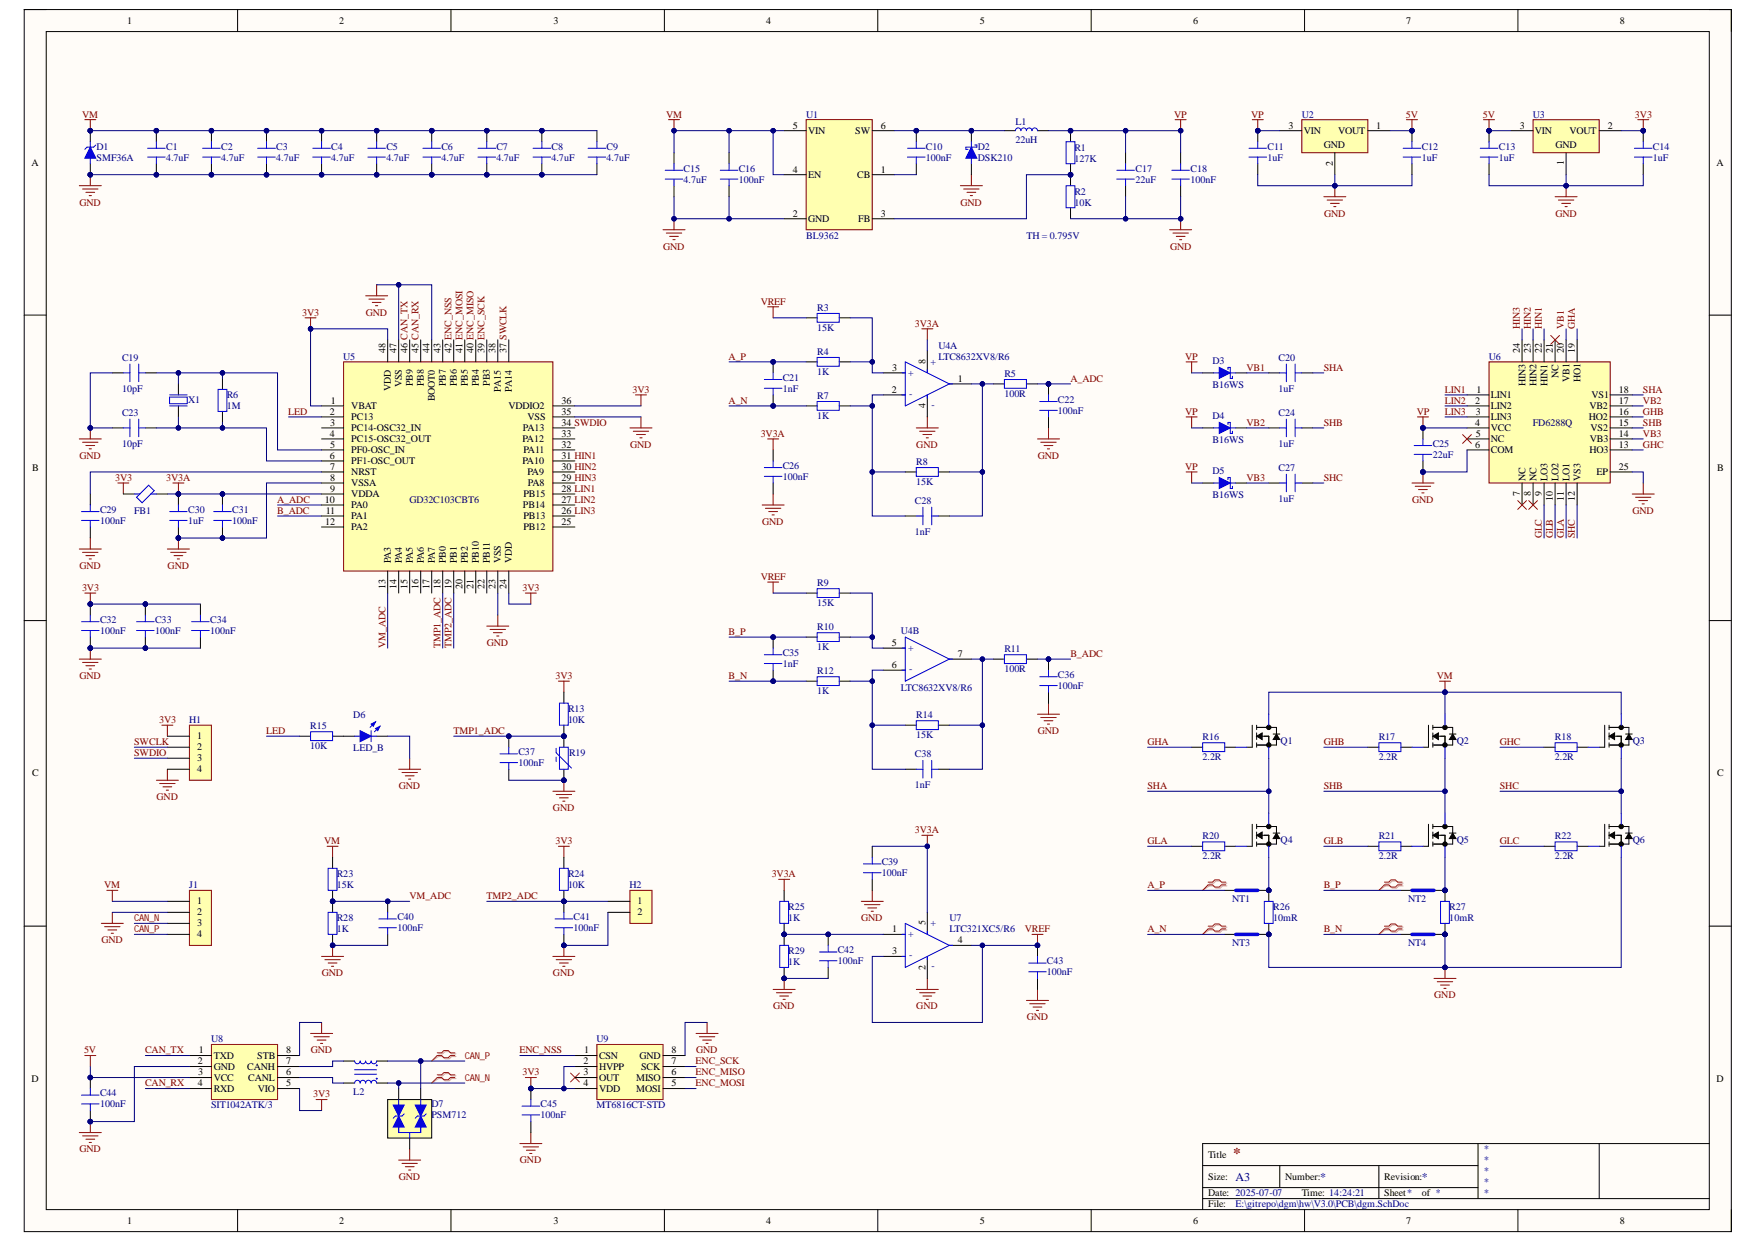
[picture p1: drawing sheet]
<svg xmlns="http://www.w3.org/2000/svg" width="297mm" height="210mm" viewBox="0 0 297 210" stroke-linecap="round" stroke-linejoin="round" font-family="sans-serif">
<defs><g id="words">
<text font-size="2.5" fill="#800000" x="208.5" y="195.6">*</text>
<g font-size="2" fill="#000080">
<text x="208.9" y="199.5">A3</text>
<text x="223.2" y="199.5">*</text>
<text x="240.4" y="199.5">*</text>
</g>
<g font-size="1.7">
<text x="21.5" y="4">1</text>
<text x="57.4" y="4">2</text>
<text x="93.6" y="4">3</text>
<text x="129.5" y="4">4</text>
<text x="165.7" y="4">5</text>
<text x="201.7" y="4">6</text>
<text x="237.7" y="4">7</text>
<text x="273.9" y="4">8</text>
<text x="134" y="21.7">5</text>
<text x="136.6" y="22.6">VIN</text>
<text x="144.6" y="22.6">SW</text>
<text x="148.9" y="21.7">6</text>
<text x="217.9" y="21.7">3</text>
<text x="220.4" y="22.6">VIN</text>
<text x="226.2" y="22.6">VOUT</text>
<text x="232.7" y="21.7">1</text>
<text x="257" y="21.7">3</text>
<text x="259.5" y="22.6">VIN</text>
<text x="265.3" y="22.6">VOUT</text>
<text x="271.8" y="21.7">2</text>
<text x="5.3" y="28">A</text>
<text x="134" y="29.2">4</text>
<text x="148.9" y="29.2">1</text>
<text x="223.8" y="25">GND</text>
<text x="225.3" y="28.1" transform="rotate(-90 225.3 28.1)">2</text>
<text x="263" y="25">GND</text>
<text x="264.4" y="27.9" transform="rotate(-90 264.4 27.9)">1</text>
<text x="290.2" y="28">A</text>
<text x="136.6" y="30.1">EN</text>
<text x="144.9" y="30.1">CB</text>
<text x="134" y="36.6">2</text>
<text x="136.6" y="37.5">GND</text>
<text x="145.1" y="37.5">FB</text>
<text x="148.9" y="36.6">3</text>
<text x="65.1" y="59.7" transform="rotate(-90 65.1 59.7)">48</text>
<text x="67" y="59.7" transform="rotate(-90 67 59.7)">47</text>
<text x="68.9" y="59.7" transform="rotate(-90 68.9 59.7)">46 CAN_TX</text>
<text x="70.7" y="59.7" transform="rotate(-90 70.7 59.7)">45 CAN_RX</text>
<text x="72.6" y="59.7" transform="rotate(-90 72.6 59.7)">44</text>
<text x="74.5" y="59.7" transform="rotate(-90 74.5 59.7)">43</text>
<text x="76.3" y="59.7" transform="rotate(-90 76.3 59.7)">42 ENC_NSS</text>
<text x="78.2" y="59.7" transform="rotate(-90 78.2 59.7)">41 ENC_MOSI</text>
<text x="80" y="59.7" transform="rotate(-90 80 59.7)">40 ENC_MISO</text>
<text x="81.9" y="59.7" transform="rotate(-90 81.9 59.7)">39 ENC_SCK</text>
<text x="83.8" y="59.7" transform="rotate(-90 83.8 59.7)">38</text>
<text x="85.6" y="59.7" transform="rotate(-90 85.6 59.7)">37 SWCLK</text>
<text x="257" y="59.7" transform="rotate(-90 257 59.7)">24</text>
<text x="258.8" y="59.7" transform="rotate(-90 258.8 59.7)">23</text>
<text x="260.7" y="59.7" transform="rotate(-90 260.7 59.7)">22</text>
<text x="262.5" y="59.7" transform="rotate(-90 262.5 59.7)">21</text>
<text x="264.4" y="59.7" transform="rotate(-90 264.4 59.7)">20</text>
<text x="266.3" y="59.7" transform="rotate(-90 266.3 59.7)">19</text>
<text x="67.9" y="65.4" transform="rotate(-90 67.9 65.4)">VSS</text>
<text x="69.8" y="65.3" transform="rotate(-90 69.8 65.3)">PB9</text>
<text x="71.7" y="65.3" transform="rotate(-90 71.7 65.3)">PB8</text>
<text x="75.4" y="65.3" transform="rotate(-90 75.4 65.3)">PB7</text>
<text x="77.2" y="65.3" transform="rotate(-90 77.2 65.3)">PB6</text>
<text x="79.1" y="65.3" transform="rotate(-90 79.1 65.3)">PB5</text>
<text x="81" y="65.3" transform="rotate(-90 81 65.3)">PB4</text>
<text x="82.8" y="65.2" transform="rotate(-90 82.8 65.2)">PB3</text>
<text x="150.9" y="62.6">3</text>
<text x="156.4" y="61.5" transform="rotate(-90 156.4 61.5)">8</text>
<text x="161.9" y="64.5">1</text>
<text x="257.9" y="65.2" transform="rotate(-90 257.9 65.2)">HIN3</text>
<text x="259.7" y="65.3" transform="rotate(-90 259.7 65.3)">HIN2</text>
<text x="261.6" y="65.2" transform="rotate(-90 261.6 65.2)">HIN1</text>
<text x="263.5" y="63.8" transform="rotate(-90 263.5 63.8)">NC</text>
<text x="265.3" y="64.5" transform="rotate(-90 265.3 64.5)">VB1</text>
<text x="267.2" y="64.6" transform="rotate(-90 267.2 64.6)">HO1</text>
<text x="55.8" y="70.1">2</text>
<text x="55.8" y="71.9">3</text>
<text x="55.9" y="68.2">1</text>
<text x="59.4" y="69.2">VBAT</text>
<text x="59.4" y="71">PC13</text>
<text x="66.1" y="66" transform="rotate(-90 66.1 66)">VDD</text>
<text x="73.5" y="67.8" transform="rotate(-90 73.5 67.8)">BOOT0</text>
<text x="84.7" y="66.2" transform="rotate(-90 84.7 66.2)">PA15</text>
<text x="86" y="69.2">VDDIO2</text>
<text x="86.6" y="66.2" transform="rotate(-90 86.6 66.2)">PA14</text>
<text x="89.2" y="71">VSS</text>
<text x="94.9" y="71.9">34 SWDIO</text>
<text x="94.9" y="70.1">35</text>
<text x="94.9" y="68.2">36</text>
<text x="150.8" y="66.4">2</text>
<text x="156.4" y="69" transform="rotate(-90 156.4 69)">4</text>
<text x="249.4" y="71.9">4</text>
<text x="249.4" y="68.2">2</text>
<text x="249.5" y="70.1">3</text>
<text x="249.6" y="66.4">1</text>
<text x="252" y="71">LIN3</text>
<text x="252" y="67.3">LIN1</text>
<text x="252" y="69.2">LIN2</text>
<text x="268.6" y="71">HO2</text>
<text x="268.7" y="69.2">VB2</text>
<text x="269" y="67.3">VS1</text>
<text x="273.7" y="71.9">15</text>
<text x="273.7" y="70.1">16</text>
<text x="273.7" y="68.2">17</text>
<text x="273.7" y="66.4">18</text>
<text x="55.8" y="73.8">4</text>
<text x="55.8" y="77.5">6</text>
<text x="55.8" y="75.7">5</text>
<text x="59.4" y="72.9">PC14-OSC32_IN</text>
<text x="59.4" y="74.7">PC15-OSC32_OUT</text>
<text x="59.4" y="76.6">PF0-OSC_IN</text>
<text x="88.3" y="74.7">PA12</text>
<text x="88.4" y="72.9">PA13</text>
<text x="88.5" y="76.6">PA11</text>
<text x="94.9" y="77.5">31 HIN1</text>
<text x="94.9" y="75.7">32</text>
<text x="94.9" y="73.8">33</text>
<text x="249.4" y="75.7">6</text>
<text x="249.5" y="73.8">5</text>
<text x="252" y="72.9">VCC</text>
<text x="252" y="74.7">NC</text>
<text x="252" y="76.6">COM</text>
<text x="268.7" y="76.6">HO3</text>
<text x="268.8" y="74.7">VB3</text>
<text x="268.9" y="72.9">VS2</text>
<text x="273.7" y="73.8">14</text>
<text x="273.7" y="75.7">13</text>
<text x="5.4" y="79.6">B</text>
<text x="55.8" y="79.4">7</text>
<text x="55.8" y="81.2">8</text>
<text x="55.8" y="83.1">9</text>
<text x="59.4" y="78.5">PF1-OSC_OUT</text>
<text x="59.4" y="80.3">NRST</text>
<text x="59.4" y="82.2">VSSA</text>
<text x="88.3" y="78.5">PA10</text>
<text x="89.2" y="80.3">PA9</text>
<text x="89.3" y="82.2">PA8</text>
<text x="94.9" y="83.1">28 LIN1</text>
<text x="94.9" y="81.2">29 HIN3</text>
<text x="94.9" y="79.4">30 HIN2</text>
<text x="257" y="83.9" transform="rotate(-90 257 83.9)">7</text>
<text x="257.9" y="81.2" transform="rotate(-90 257.9 81.2)">NC</text>
<text x="258.8" y="83.9" transform="rotate(-90 258.8 83.9)">8</text>
<text x="259.7" y="81.2" transform="rotate(-90 259.7 81.2)">NC</text>
<text x="260.7" y="83.9" transform="rotate(-90 260.7 83.9)">9</text>
<text x="261.6" y="81.2" transform="rotate(-90 261.6 81.2)">LO3</text>
<text x="263.5" y="81.2" transform="rotate(-90 263.5 81.2)">LO2</text>
<text x="265.3" y="81.2" transform="rotate(-90 265.3 81.2)">LO1</text>
<text x="267.2" y="81.2" transform="rotate(-90 267.2 81.2)">VS3</text>
<text x="269.9" y="80.3">EP</text>
<text x="273.7" y="79.4">25</text>
<text x="290.3" y="79.6">B</text>
<text x="54.9" y="85">10</text>
<text x="55" y="88.7">12</text>
<text x="55.1" y="86.8">11</text>
<text x="59.4" y="84">VDDA</text>
<text x="59.4" y="85.9">PA0</text>
<text x="59.4" y="87.8">PA1</text>
<text x="59.4" y="89.6">PA2</text>
<text x="88.4" y="85.9">PB14</text>
<text x="88.5" y="89.6">PB12</text>
<text x="88.5" y="87.8">PB13</text>
<text x="88.5" y="84">PB15</text>
<text x="94.9" y="88.7">25</text>
<text x="94.9" y="86.8">26 LIN3</text>
<text x="94.9" y="85">27 LIN2</text>
<text x="262.5" y="84.7" transform="rotate(-90 262.5 84.7)">10</text>
<text x="264.4" y="84.6" transform="rotate(-90 264.4 84.6)">11</text>
<text x="266.3" y="84.7" transform="rotate(-90 266.3 84.7)">12</text>
<text x="66.1" y="95.2" transform="rotate(-90 66.1 95.2)">PA3</text>
<text x="67.9" y="95.2" transform="rotate(-90 67.9 95.2)">PA4</text>
<text x="69.8" y="95.2" transform="rotate(-90 69.8 95.2)">PA5</text>
<text x="71.7" y="95.2" transform="rotate(-90 71.7 95.2)">PA6</text>
<text x="73.5" y="95.2" transform="rotate(-90 73.5 95.2)">PA7</text>
<text x="75.4" y="95.2" transform="rotate(-90 75.4 95.2)">PB0</text>
<text x="77.2" y="95.2" transform="rotate(-90 77.2 95.2)">PB1</text>
<text x="79.1" y="95.2" transform="rotate(-90 79.1 95.2)">PB2</text>
<text x="81" y="95.2" transform="rotate(-90 81 95.2)">PB10</text>
<text x="82.8" y="95.2" transform="rotate(-90 82.8 95.2)">PB11</text>
<text x="84.7" y="95.2" transform="rotate(-90 84.7 95.2)">VSS</text>
<text x="86.6" y="95.2" transform="rotate(-90 86.6 95.2)">VDD</text>
<text x="65.1" y="99.5" transform="rotate(-90 65.1 99.5)">13</text>
<text x="67" y="99.6" transform="rotate(-90 67 99.6)">14</text>
<text x="68.9" y="99.6" transform="rotate(-90 68.9 99.6)">15</text>
<text x="70.7" y="99.6" transform="rotate(-90 70.7 99.6)">16</text>
<text x="72.6" y="99.6" transform="rotate(-90 72.6 99.6)">17</text>
<text x="74.5" y="99.6" transform="rotate(-90 74.5 99.6)">18</text>
<text x="76.3" y="99.6" transform="rotate(-90 76.3 99.6)">19</text>
<text x="78.2" y="99.6" transform="rotate(-90 78.2 99.6)">20</text>
<text x="80" y="99.5" transform="rotate(-90 80 99.5)">21</text>
<text x="81.9" y="99.6" transform="rotate(-90 81.9 99.6)">22</text>
<text x="83.8" y="99.5" transform="rotate(-90 83.8 99.5)">23</text>
<text x="85.6" y="99.6" transform="rotate(-90 85.6 99.6)">24</text>
<text x="150.8" y="109.1">5</text>
<text x="150.8" y="112.9">6</text>
<text x="161.9" y="111">7</text>
<text x="33.3" y="125">1</text>
<text x="5.4" y="131.2">C</text>
<text x="33.3" y="126.8">2</text>
<text x="33.3" y="128.7">3</text>
<text x="33.3" y="130.5">4</text>
<text x="290.3" y="131.2">C</text>
<text x="33.3" y="152.9">1</text>
<text x="33.3" y="154.7">2</text>
<text x="107.8" y="152.9">1</text>
<text x="107.8" y="154.7">2</text>
<text x="33.3" y="156.6">3</text>
<text x="33.3" y="158.4">4</text>
<text x="150.9" y="157.5">1</text>
<text x="150.9" y="161.2">3</text>
<text x="156.4" y="156.4" transform="rotate(-90 156.4 156.4)">5</text>
<text x="161.9" y="159.4">4</text>
<text x="156.4" y="163.9" transform="rotate(-90 156.4 163.9)">2</text>
<text x="33.4" y="179.8">2</text>
<text x="33.6" y="178">1</text>
<text x="36.1" y="178.9">TXD</text>
<text x="43.5" y="178.9">STB</text>
<text x="48.4" y="179.8">7</text>
<text x="48.4" y="178">8</text>
<text x="98.7" y="179.8">2</text>
<text x="98.7" y="178">1</text>
<text x="101.3" y="178.9">CSN</text>
<text x="108.1" y="178.9">GND</text>
<text x="113.5" y="179.8">7</text>
<text x="113.5" y="178">8</text>
<text x="5.3" y="182.9">D</text>
<text x="33.4" y="183.5">4</text>
<text x="33.5" y="181.7">3</text>
<text x="36.1" y="180.8">GND</text>
<text x="36.1" y="182.6">VCC</text>
<text x="36.1" y="184.5">RXD</text>
<text x="41.8" y="180.8">CANH</text>
<text x="42" y="182.6">CANL</text>
<text x="43.6" y="184.5">VIO</text>
<text x="48.4" y="181.7">6</text>
<text x="48.4" y="183.5">5</text>
<text x="98.7" y="181.7">3</text>
<text x="98.7" y="183.5">4</text>
<text x="101.3" y="180.8">HVPP</text>
<text x="101.3" y="182.6">OUT</text>
<text x="101.3" y="184.5">VDD</text>
<text x="107.5" y="182.6">MISO</text>
<text x="107.5" y="184.5">MOSI</text>
<text x="108.4" y="180.8">SCK</text>
<text x="113.5" y="181.7">6</text>
<text x="113.5" y="183.5">5</text>
<text x="290.2" y="182.9">D</text>
<text x="204.2" y="195.6">Title</text>
<text x="204.2" y="199.4">Size:</text>
<text x="204.2" y="202.1">Date: 2025-07-07</text>
<text x="217.3" y="199.4">Number:</text>
<text x="220.1" y="202.1">Time: 14:24:21</text>
<text x="234" y="199.4">Revision:</text>
<text x="234" y="202.1">Sheet*</text>
<text x="240.4" y="202.1">of *</text>
<text x="21.5" y="206.8">1</text>
<text x="57.4" y="206.8">2</text>
<text x="93.6" y="206.8">3</text>
<text x="129.5" y="206.8">4</text>
<text x="165.7" y="206.8">5</text>
<text x="201.7" y="206.8">6</text>
<text x="204.2" y="204">File:</text>
<text x="237.7" y="206.8">7</text>
<text x="273.9" y="206.8">8</text>
</g>
<g font-size="1.7" fill="#800000">
<text x="13.9" y="19.9">VM</text>
<text x="112.6" y="19.9">VM</text>
<text x="198.5" y="19.9">VP</text>
<text x="211.5" y="19.9">VP</text>
<text x="237.7" y="19.9">5V</text>
<text x="250.7" y="19.9">5V</text>
<text x="276.4" y="19.9">3V3</text>
<text x="13.5" y="34.7">GND</text>
<text x="162.4" y="34.7">GND</text>
<text x="223.9" y="36.6">GND</text>
<text x="263" y="36.6">GND</text>
<text x="112.1" y="42.2">GND</text>
<text x="197.8" y="42.2">GND</text>
<text x="51.1" y="53.3">3V3</text>
<text x="61.8" y="53.3">GND</text>
<text x="128.6" y="51.5">VREF</text>
<text x="154.7" y="55.2">3V3A</text>
<text x="257" y="55.5" transform="rotate(-90 257 55.5)">HIN3</text>
<text x="258.8" y="55.5" transform="rotate(-90 258.8 55.5)">HIN2</text>
<text x="260.7" y="55.5" transform="rotate(-90 260.7 55.5)">HIN1</text>
<text x="264.4" y="55.5" transform="rotate(-90 264.4 55.5)">VB1</text>
<text x="266.3" y="55.5" transform="rotate(-90 266.3 55.5)">GHA</text>
<text x="123.2" y="60.8">A_P</text>
<text x="181" y="64.5">A_ADC</text>
<text x="200.3" y="60.8">VP</text>
<text x="210.8" y="62.6">VB1</text>
<text x="223.8" y="62.6">SHA</text>
<text x="48.7" y="70.1">LED</text>
<text x="106.9" y="66.4">3V3</text>
<text x="123.2" y="68.2">A_N</text>
<text x="200.3" y="70.1">VP</text>
<text x="210.8" y="71.9">VB2</text>
<text x="223.8" y="71.9">SHB</text>
<text x="239.5" y="70.1">VP</text>
<text x="244.3" y="66.4">LIN1</text>
<text x="244.3" y="68.2">LIN2</text>
<text x="244.3" y="70.1">LIN3</text>
<text x="277.8" y="70.1">GHB</text>
<text x="277.8" y="66.4">SHA</text>
<text x="277.8" y="71.9">SHB</text>
<text x="277.8" y="68.2">VB2</text>
<text x="13.5" y="77.5">GND</text>
<text x="106.5" y="75.7">GND</text>
<text x="128.6" y="73.8">3V3A</text>
<text x="154.9" y="75.7">GND</text>
<text x="175.5" y="77.5">GND</text>
<text x="277.8" y="75.7">GHC</text>
<text x="277.8" y="73.8">VB3</text>
<text x="19.5" y="81.2">3V3</text>
<text x="28.1" y="81.2">3V3A</text>
<text x="200.3" y="79.4">VP</text>
<text x="210.8" y="81.2">VB3</text>
<text x="223.8" y="81.2">SHC</text>
<text x="46.9" y="85">A_ADC</text>
<text x="46.9" y="86.8">B_ADC</text>
<text x="128.9" y="88.7">GND</text>
<text x="238.8" y="85">GND</text>
<text x="276" y="86.8">GND</text>
<text x="260.7" y="91" transform="rotate(-90 260.7 91)">GLC</text>
<text x="262.5" y="91" transform="rotate(-90 262.5 91)">GLB</text>
<text x="264.4" y="91" transform="rotate(-90 264.4 91)">GLA</text>
<text x="266.3" y="91" transform="rotate(-90 266.3 91)">SHC</text>
<text x="13.5" y="96.1">GND</text>
<text x="13.9" y="99.8">3V3</text>
<text x="28.3" y="96.1">GND</text>
<text x="88.3" y="99.8">3V3</text>
<text x="128.6" y="98">VREF</text>
<text x="123.2" y="107.3">B_P</text>
<text x="65.1" y="109.6" transform="rotate(-90 65.1 109.6)">VM_ADC</text>
<text x="74.5" y="109.6" transform="rotate(-90 74.5 109.6)">TMP1_ADC</text>
<text x="76.3" y="109.6" transform="rotate(-90 76.3 109.6)">TMP2_ADC</text>
<text x="82.3" y="109.1">GND</text>
<text x="181" y="111">B_ADC</text>
<text x="13.5" y="114.7">GND</text>
<text x="93.9" y="114.7">3V3</text>
<text x="123.2" y="114.7">B_N</text>
<text x="242.9" y="114.7">VM</text>
<text x="22.7" y="125.9">SWCLK</text>
<text x="26.9" y="122.2">3V3</text>
<text x="45" y="124">LED</text>
<text x="76.7" y="124">TMP1_ADC</text>
<text x="175.5" y="124">GND</text>
<text x="194" y="125.9">GHA</text>
<text x="223.8" y="125.9">GHB</text>
<text x="253.6" y="125.9">GHC</text>
<text x="22.7" y="127.7">SWDIO</text>
<text x="26.5" y="135.2">GND</text>
<text x="67.4" y="133.3">GND</text>
<text x="93.5" y="137">GND</text>
<text x="194" y="133.3">SHA</text>
<text x="223.8" y="133.3">SHB</text>
<text x="253.6" y="133.3">SHC</text>
<text x="54.8" y="142.6">VM</text>
<text x="93.9" y="142.6">3V3</text>
<text x="154.7" y="140.8">3V3A</text>
<text x="194" y="142.6">GLA</text>
<text x="223.8" y="142.6">GLB</text>
<text x="253.6" y="142.6">GLC</text>
<text x="130.5" y="148.2">3V3A</text>
<text x="17.6" y="150.1">VM</text>
<text x="69.2" y="151.9">VM_ADC</text>
<text x="82.2" y="151.9">TMP2_ADC</text>
<text x="145.6" y="155.6">GND</text>
<text x="194" y="150.1">A_P</text>
<text x="223.8" y="150.1">B_P</text>
<text x="17.2" y="159.4">GND</text>
<text x="173.3" y="157.5">VREF</text>
<text x="194" y="157.5">A_N</text>
<text x="223.8" y="157.5">B_N</text>
<text x="54.4" y="164.9">GND</text>
<text x="93.5" y="164.9">GND</text>
<text x="130.7" y="170.5">GND</text>
<text x="154.9" y="170.5">GND</text>
<text x="173.6" y="172.4">GND</text>
<text x="242.5" y="168.7">GND</text>
<text x="14.2" y="178">5V</text>
<text x="24.5" y="178">CAN_TX</text>
<text x="52.5" y="178">GND</text>
<text x="87.8" y="178">ENC_NSS</text>
<text x="117.6" y="179.8">ENC_SCK</text>
<text x="117.7" y="178">GND</text>
<text x="24.5" y="183.5">CAN_RX</text>
<text x="53" y="185.4">3V3</text>
<text x="88.3" y="181.7">3V3</text>
<text x="117.6" y="181.7">ENC_MISO</text>
<text x="117.6" y="183.5">ENC_MOSI</text>
<text x="13.5" y="194.7">GND</text>
<text x="87.9" y="196.6">GND</text>
<text x="67.4" y="199.4">GND</text>
</g>
<g font-size="1.7" fill="#000080">
<text x="136.3" y="19.9">U1</text>
<text x="171.7" y="21.1">L1</text>
<text x="220.1" y="19.9">U2</text>
<text x="259.1" y="19.9">U3</text>
<text x="16.3" y="25.3">D1</text>
<text x="16.3" y="27.1">SMF36A</text>
<text x="28.1" y="25.3">C1</text>
<text x="28.1" y="27.1">4.7uF</text>
<text x="37.4" y="25.3">C2</text>
<text x="37.4" y="27.1">4.7uF</text>
<text x="46.7" y="25.3">C3</text>
<text x="46.7" y="27.1">4.7uF</text>
<text x="56" y="25.3">C4</text>
<text x="56" y="27.1">4.7uF</text>
<text x="65.3" y="25.3">C5</text>
<text x="65.3" y="27.1">4.7uF</text>
<text x="74.6" y="25.3">C6</text>
<text x="74.6" y="27.1">4.7uF</text>
<text x="83.9" y="25.3">C7</text>
<text x="83.9" y="27.1">4.7uF</text>
<text x="93.2" y="25.3">C8</text>
<text x="93.2" y="27.1">4.7uF</text>
<text x="102.5" y="25.3">C9</text>
<text x="102.5" y="27.1">4.7uF</text>
<text x="115.6" y="29">C15</text>
<text x="124.9" y="29">C16</text>
<text x="156.5" y="25.3">C10</text>
<text x="156.5" y="27.1">100nF</text>
<text x="165.3" y="25.3">D2</text>
<text x="165.3" y="27.1">DSK210</text>
<text x="171.7" y="24.1">22uH</text>
<text x="181.7" y="25.4">R1</text>
<text x="181.7" y="27.3">127K</text>
<text x="192" y="29">C17</text>
<text x="201.3" y="29">C18</text>
<text x="214.3" y="25.3">C11</text>
<text x="214.3" y="27.1">1uF</text>
<text x="240.4" y="25.3">C12</text>
<text x="240.4" y="27.1">1uF</text>
<text x="253.4" y="25.3">C13</text>
<text x="253.4" y="27.1">1uF</text>
<text x="279.5" y="25.3">C14</text>
<text x="279.5" y="27.1">1uF</text>
<text x="115.6" y="30.8">4.7uF</text>
<text x="124.9" y="30.8">100nF</text>
<text x="181.7" y="32.9">R2</text>
<text x="181.7" y="34.7">10K</text>
<text x="192" y="30.8">22uF</text>
<text x="201.3" y="30.8">100nF</text>
<text x="136.3" y="40.3">BL9362</text>
<text x="173.5" y="40.3">TH = 0.795V</text>
<text x="138.2" y="52.6">R3</text>
<text x="138.2" y="56">15K</text>
<text x="158.6" y="58.9">U4A</text>
<text x="20.6" y="60.9">C19</text>
<text x="58" y="60.8">U5</text>
<text x="132.3" y="64.3">C21</text>
<text x="138.2" y="60">R4</text>
<text x="138.2" y="63.4">1K</text>
<text x="153.6" y="63.6">+</text>
<text x="157.3" y="61.7">+</text>
<text x="158.6" y="60.8">LTC8632XV8/R6</text>
<text x="169.8" y="63.7">R5</text>
<text x="205" y="61.5">D3</text>
<text x="205" y="65.6">B16WS</text>
<text x="216.2" y="60.9">C20</text>
<text x="251.7" y="60.8">U6</text>
<text x="20.6" y="66.2">10pF</text>
<text x="20.6" y="70.2">C23</text>
<text x="31.8" y="68.1">X1</text>
<text x="38.3" y="67.3">R6</text>
<text x="38.3" y="69.2">1M</text>
<text x="132.3" y="66.2">1nF</text>
<text x="138.2" y="67.5">R7</text>
<text x="138.2" y="70.8">1K</text>
<text x="153.7" y="67.1">-</text>
<text x="157.5" y="69">-</text>
<text x="169.8" y="67.1">100R</text>
<text x="178.9" y="68.1">C22</text>
<text x="178.9" y="69.9">100nF</text>
<text x="205" y="70.8">D4</text>
<text x="216.2" y="66.2">1uF</text>
<text x="216.2" y="70.2">C24</text>
<text x="259.1" y="71.9">FD6288Q</text>
<text x="20.6" y="75.5">10pF</text>
<text x="205" y="74.9">B16WS</text>
<text x="216.2" y="75.5">1uF</text>
<text x="242.2" y="75.5">C25</text>
<text x="242.2" y="77.4">22uF</text>
<text x="132.3" y="79.2">C26</text>
<text x="132.3" y="81.1">100nF</text>
<text x="154.9" y="78.6">R8</text>
<text x="154.9" y="82">15K</text>
<text x="205" y="80.1">D5</text>
<text x="216.2" y="79.6">C27</text>
<text x="16.9" y="86.7">C29</text>
<text x="16.9" y="88.5">100nF</text>
<text x="22.7" y="86.8">FB1</text>
<text x="31.8" y="86.7">C30</text>
<text x="31.8" y="88.5">1uF</text>
<text x="39.3" y="86.7">C31</text>
<text x="39.3" y="88.5">100nF</text>
<text x="69.2" y="85">GD32C103CBT6</text>
<text x="154.7" y="85.1">C28</text>
<text x="205" y="84.2">B16WS</text>
<text x="216.2" y="84.8">1uF</text>
<text x="154.7" y="90.4">1nF</text>
<text x="138.2" y="99.1">R9</text>
<text x="16.9" y="105.3">C32</text>
<text x="16.9" y="107.1">100nF</text>
<text x="26.2" y="105.3">C33</text>
<text x="26.2" y="107.1">100nF</text>
<text x="35.5" y="105.3">C34</text>
<text x="35.5" y="107.1">100nF</text>
<text x="138.2" y="106.5">R10</text>
<text x="138.2" y="102.5">15K</text>
<text x="152.3" y="107.1">U4B</text>
<text x="132.3" y="110.8">C35</text>
<text x="132.3" y="112.7">1nF</text>
<text x="138.2" y="114">R12</text>
<text x="138.2" y="109.9">1K</text>
<text x="153.6" y="110.1">+</text>
<text x="153.7" y="113.6">-</text>
<text x="169.8" y="110.2">R11</text>
<text x="169.8" y="113.6">100R</text>
<text x="138.2" y="117.3">1K</text>
<text x="152.3" y="116.8">LTC8632XV8/R6</text>
<text x="178.9" y="114.6">C36</text>
<text x="178.9" y="116.4">100nF</text>
<text x="32" y="122.2">H1</text>
<text x="52.5" y="123.3">R15</text>
<text x="59.7" y="121.4">D6</text>
<text x="96" y="120.3">R13</text>
<text x="96" y="122.2">10K</text>
<text x="154.9" y="121.4">R14</text>
<text x="154.9" y="124.8">15K</text>
<text x="203.3" y="125.1">R16</text>
<text x="216.5" y="125.7">Q1</text>
<text x="233.1" y="125.1">R17</text>
<text x="246.3" y="125.7">Q2</text>
<text x="262.9" y="125.1">R18</text>
<text x="276.1" y="125.7">Q3</text>
<text x="52.5" y="126.6">10K</text>
<text x="59.7" y="127">LED_B</text>
<text x="87.7" y="127.6">C37</text>
<text x="87.7" y="129.4">100nF</text>
<text x="96.2" y="127.7">R19</text>
<text x="154.7" y="127.9">C38</text>
<text x="203.3" y="128.5">2.2R</text>
<text x="233.1" y="128.5">2.2R</text>
<text x="262.9" y="128.5">2.2R</text>
<text x="154.7" y="133.2">1nF</text>
<text x="203.3" y="141.9">R20</text>
<text x="216.5" y="142.5">Q4</text>
<text x="233.1" y="141.9">R21</text>
<text x="246.3" y="142.5">Q5</text>
<text x="262.9" y="141.9">R22</text>
<text x="276.1" y="142.5">Q6</text>
<text x="56.9" y="148.2">R23</text>
<text x="96" y="148.2">R24</text>
<text x="149.1" y="146.2">C39</text>
<text x="149.1" y="148">100nF</text>
<text x="203.3" y="145.2">2.2R</text>
<text x="233.1" y="145.2">2.2R</text>
<text x="262.9" y="145.2">2.2R</text>
<text x="32" y="150.1">J1</text>
<text x="56.9" y="150.1">15K</text>
<text x="56.9" y="155.6">R28</text>
<text x="67.2" y="155.5">C40</text>
<text x="96" y="150.1">10K</text>
<text x="97" y="155.5">C41</text>
<text x="106.4" y="150.1">H2</text>
<text x="133.3" y="153.8">R25</text>
<text x="133.3" y="155.6">1K</text>
<text x="160.5" y="155.6">U7</text>
<text x="208.3" y="152.5">NT1</text>
<text x="215.2" y="153.8">R26</text>
<text x="215.2" y="155.6">10mR</text>
<text x="238.1" y="152.5">NT2</text>
<text x="245" y="153.8">R27</text>
<text x="245" y="155.6">10mR</text>
<text x="56.9" y="157.5">1K</text>
<text x="67.2" y="157.3">100nF</text>
<text x="97" y="157.3">100nF</text>
<text x="133.3" y="161.2">R29</text>
<text x="141.6" y="161.1">C42</text>
<text x="153.6" y="158.4">+</text>
<text x="153.7" y="162">-</text>
<text x="157.3" y="156.6">+</text>
<text x="160.5" y="157.5">LTC321XC5/R6</text>
<text x="208.3" y="160">NT3</text>
<text x="238.1" y="160">NT4</text>
<text x="133.3" y="163.1">1K</text>
<text x="141.6" y="162.9">100nF</text>
<text x="157.5" y="163.8">-</text>
<text x="177" y="162.9">C43</text>
<text x="177" y="164.8">100nF</text>
<text x="35.7" y="176.1">U8</text>
<text x="100.9" y="176.1">U9</text>
<text x="16.9" y="185.2">C44</text>
<text x="59.7" y="185.1">L2</text>
<text x="16.9" y="187.1">100nF</text>
<text x="35.7" y="187.3">SIT1042ATK/3</text>
<text x="72.9" y="187.1">D7</text>
<text x="72.9" y="189">PSM712</text>
<text x="91.4" y="187.1">C45</text>
<text x="91.4" y="189">100nF</text>
<text x="100.9" y="187.3">MT6816CT-STD</text>
<text x="250.8" y="194.7">*</text>
<text x="250.8" y="196.6">*</text>
<text x="250.8" y="198.4">*</text>
<text x="250.8" y="200.3">*</text>
<text x="250.8" y="202.1">*</text>
<text x="208.9" y="204">E:\gitrepo\dgm\hw\V3.0\PCB\dgm.SchDoc</text>
</g>
<g font-size="1.6" fill="#800000">
<text x="22.7" y="155.6">CAN_N</text>
<text x="22.7" y="157.5">CAN_P</text>
<text x="78.6" y="178.9">CAN_P</text>
<text x="78.6" y="182.6">CAN_N</text>
</g>
</g></defs>
<path d="M4.1 1.6h288.6v206.6h-288.6z" fill-rule="evenodd" fill="#fffcf8"/>
<path d="M4.1 1.6h288.6v206.6h-288.6z" fill="none" stroke="#000" stroke-width=".17"/>
<path d="M7.8 5.3h281.2v199.1h-281.2z" fill-rule="evenodd" fill="#fffcf8"/>
<g fill="none" stroke="#000" stroke-width=".17">
<path d="M4.1 1.6h3.7M7.8 5.3h281.2v199.1h-281.2zM40.2 1.6v3.7M76.2 1.6v3.7M112.3 1.6v3.7M148.4 1.6v3.7M184.5 1.6v3.7M220.5 1.6v3.7M256.6 1.6v3.7M289 1.6h3.7v3.7M4.1 53.2h3.7M289 53.3h3.7"/>
<path d="M4.1 104.9h3.7M289 104.9h3.7M4.1 156.5h3.7M289 156.5h3.7M203.3 197h46.6M216.4 197v3.7M233.1 197v5.6M249.9 193.3v9.3M270.4 193.3v9.3M289 193.3h-85.7v11.1M40.2 204.4v3.8M76.2 204.4v3.8"/>
<path d="M112.3 204.4v3.8M148.4 204.4v3.8M184.5 204.4v3.8M203.3 202.6h85.7M203.3 200.7h46.6M220.5 204.4v3.8M256.6 204.4v3.8M292.7 204.4v3.8"/>
</g>
<path d="M13.4 111.4h3.7M14 112h2.6M14.5 112.5h1.5M15.1 113.1h.4M15.3 109.5v1.9" fill="none" stroke="#800000" stroke-width=".17"/>
<circle cx="15.3" cy="109.5" r=".37" fill="#000080"/>
<circle cx="15.3" cy="109.5" r=".37" fill="none" stroke="#000080" stroke-width=".17"/>
<path d="M13.4 31.4h3.7M14 31.9h2.6M14.5 32.5h1.5M15.1 33.1h.4M15.3 29.5v1.9M26.4 131.9h3.8M27 132.4h2.6M27.4 122.6h1.8M27.6 133h1.4M28.1 133.5h.4M28.3 122.6v1.8M28.3 130v1.9" fill="none" stroke="#800000" stroke-width=".17"/>
<circle cx="15.3" cy="29.5" r=".37" fill="#000080"/>
<circle cx="15.3" cy="29.5" r=".37" fill="none" stroke="#000080" stroke-width=".17"/>
<path d="M14.3 20.2h1.9M15.3 20.2v1.9" fill="none" stroke="#800000" stroke-width=".17"/>
<circle cx="15.3" cy="22.1" r=".37" fill="#000080"/>
<circle cx="15.3" cy="22.1" r=".37" fill="none" stroke="#000080" stroke-width=".17"/>
<path d="M113 20.2h1.9M113.9 20.2v1.9" fill="none" stroke="#800000" stroke-width=".17"/>
<circle cx="113.9" cy="22.1" r=".37" fill="#000080"/>
<circle cx="113.9" cy="22.1" r=".37" fill="none" stroke="#000080" stroke-width=".17"/>
<path d="M112.1 38.8h3.7M112.6 39.4h2.6M113.2 39.9h1.5M113.9 37v1.8M113.8 40.5h.3" fill="none" stroke="#800000" stroke-width=".17"/>
<circle cx="113.9" cy="37" r=".37" fill="#000080"/>
<circle cx="113.9" cy="37" r=".37" fill="none" stroke="#000080" stroke-width=".17"/>
<path d="M162.4 31.4h3.7M162.9 31.9h2.6M163.5 32.5h1.5M164 33.1h.4M164.2 29.5v1.9M197.7 38.8h3.8M198.3 39.4h2.6M198.9 39.9h1.4M199.6 37v1.8M199.4 40.5h.4" fill="none" stroke="#800000" stroke-width=".17"/>
<circle cx="199.6" cy="37" r=".37" fill="#000080"/>
<circle cx="199.6" cy="37" r=".37" fill="none" stroke="#000080" stroke-width=".17"/>
<path d="M262.9 33.2h3.7M263.5 33.8h2.6M264 34.4h1.5M264.6 34.9h.4M264.8 31.4v1.8" fill="none" stroke="#800000" stroke-width=".17"/>
<circle cx="264.8" cy="31.4" r=".37" fill="#000080"/>
<circle cx="264.8" cy="31.4" r=".37" fill="none" stroke="#000080" stroke-width=".17"/>
<path d="M198.7 20.2h1.8M199.6 20.2v1.9" fill="none" stroke="#800000" stroke-width=".17"/>
<circle cx="199.6" cy="22.1" r=".37" fill="#000080"/>
<circle cx="199.6" cy="22.1" r=".37" fill="none" stroke="#000080" stroke-width=".17"/>
<path d="M276.9 20.2h1.8M277.8 20.2v1.9" fill="none" stroke="#800000" stroke-width=".17"/>
<circle cx="277.8" cy="22.1" r=".37" fill="#000080"/>
<circle cx="277.8" cy="22.1" r=".37" fill="none" stroke="#000080" stroke-width=".17"/>
<path d="M55.3 143h1.9M56.2 143v1.9M56.2 159.8v1.8M54.4 161.6h3.7M54.9 162.2h2.6M55.5 162.8h1.5M56 163.3h.4" fill="none" stroke="#800000" stroke-width=".17"/>
<circle cx="56.2" cy="159.8" r=".37" fill="#000080"/>
<circle cx="56.2" cy="159.8" r=".37" fill="none" stroke="#000080" stroke-width=".17"/>
<path d="M250.8 20.2h1.9M251.7 20.2v1.9M67.4 130h3.7M68 130.6h2.6M68.5 131.1h1.5M69.1 131.7h.3M69.3 128.1v1.9" fill="none" stroke="#800000" stroke-width=".17"/>
<circle cx="251.7" cy="22.1" r=".37" fill="#000080"/>
<circle cx="251.7" cy="22.1" r=".37" fill="none" stroke="#000080" stroke-width=".17"/>
<path d="M14.3 100.2h1.9M15.3 100.2v1.9" fill="none" stroke="#800000" stroke-width=".17"/>
<circle cx="15.3" cy="102.1" r=".37" fill="#000080"/>
<circle cx="15.3" cy="102.1" r=".37" fill="none" stroke="#000080" stroke-width=".17"/>
<path d="M117.7 174.7h3.7M118.2 175.2h2.6M118.8 175.8h1.5M119.3 176.3h.4M119.5 172.8v1.9M88.8 182.1h1.9M89.7 182.1v1.9" fill="none" stroke="#800000" stroke-width=".17"/>
<circle cx="89.7" cy="184" r=".37" fill="#000080"/>
<circle cx="89.7" cy="184" r=".37" fill="none" stroke="#000080" stroke-width=".17"/>
<path d="M237.8 20.2h1.8M238.7 20.2v1.9M87.9 193.3h3.7M88.4 193.8h2.6M89 194.4h1.5M89.6 194.9h.3M89.7 191.4v1.9" fill="none" stroke="#800000" stroke-width=".17"/>
<path d="M96.5 181.4l1.4 1.4M97.9 181.4l-1.4 1.4" fill="none" stroke="#f00" stroke-width=".17"/>
<circle cx="238.7" cy="22.1" r=".38" fill="#000080"/>
<circle cx="238.7" cy="22.1" r=".38" fill="none" stroke="#000080" stroke-width=".17"/>
<path d="M211.7 20.2h1.9M212.6 20.2v1.9" fill="none" stroke="#800000" stroke-width=".17"/>
<circle cx="212.6" cy="22.1" r=".38" fill="#000080"/>
<circle cx="212.6" cy="22.1" r=".38" fill="none" stroke="#000080" stroke-width=".17"/>
<path d="M223.8 33.2h3.7M224.4 33.8h2.6M224.9 34.4h1.5M225.5 34.9h.4M225.7 31.4v1.8" fill="none" stroke="#800000" stroke-width=".17"/>
<circle cx="225.7" cy="31.4" r=".37" fill="#000080"/>
<circle cx="225.7" cy="31.4" r=".37" fill="none" stroke="#000080" stroke-width=".17"/>
<path d="M247.3 73.4l1.5 1.5M248.8 73.4l-1.5 1.5" fill="none" stroke="#f00" stroke-width=".17"/>
<path d="M239.6 70.5h1.9M240.6 70.5v1.8" fill="none" stroke="#800000" stroke-width=".17"/>
<circle cx="240.6" cy="72.3" r=".37" fill="#000080"/>
<circle cx="240.6" cy="72.3" r=".37" fill="none" stroke="#000080" stroke-width=".17"/>
<path d="M240.6 79.8v1.8M238.7 81.6h3.7M239.3 82.2h2.6M239.8 82.7h1.5M240.4 83.3h.3" fill="none" stroke="#800000" stroke-width=".17"/>
<circle cx="240.6" cy="79.8" r=".38" fill="#000080"/>
<circle cx="240.6" cy="79.8" r=".38" fill="none" stroke="#000080" stroke-width=".17"/>
<path d="M275.9 83.5h3.8M276.5 84h2.6M277.1 84.6h1.4M277.6 85.2h.4M277.8 81.6v1.9M243.4 115.1h1.8M244.3 115.1v1.9" fill="none" stroke="#800000" stroke-width=".17"/>
<path d="M262.2 56.7l1.5 1.5M263.7 56.7l-1.5 1.5M256.6 84.6l1.5 1.5M258.1 84.6l-1.5 1.5M258.4 84.6l1.5 1.5M259.9 84.6l-1.5 1.5" fill="none" stroke="#f00" stroke-width=".17"/>
<circle cx="244.3" cy="117" r=".38" fill="#000080"/>
<circle cx="244.3" cy="117" r=".38" fill="none" stroke="#000080" stroke-width=".17"/>
<path d="M242.4 165.4h3.8M243 165.9h2.6M243.5 166.5h1.5M244.1 167h.4M244.3 163.5v1.9" fill="none" stroke="#800000" stroke-width=".17"/>
<circle cx="244.3" cy="163.5" r=".37" fill="#000080"/>
<circle cx="244.3" cy="163.5" r=".37" fill="none" stroke="#000080" stroke-width=".17"/>
<circle cx="214.5" cy="150.5" r=".37" fill="#000080"/>
<circle cx="214.5" cy="150.5" r=".37" fill="none" stroke="#000080" stroke-width=".17"/>
<circle cx="214.5" cy="157.9" r=".37" fill="#000080"/>
<circle cx="214.5" cy="157.9" r=".37" fill="none" stroke="#000080" stroke-width=".17"/>
<path d="M214.5 150.5v1.8" fill="none" stroke="#000" stroke-width=".17"/>
<circle cx="214.5" cy="150.5" r=".37" fill="#000080"/>
<circle cx="214.5" cy="150.5" r=".37" fill="none" stroke="#000080" stroke-width=".17"/>
<path d="M214.5 156.1v1.8" fill="none" stroke="#000" stroke-width=".17"/>
<circle cx="214.5" cy="157.9" r=".37" fill="#000080"/>
<circle cx="214.5" cy="157.9" r=".37" fill="none" stroke="#000080" stroke-width=".17"/>
<path d="M213.7 152.3h1.5v3.8h-1.5z" fill="none" stroke="#00f" stroke-width=".17"/>
<path d="M200.5 61.2h1.9M200.5 70.5h1.9M200.5 79.8h1.9M201.5 61.2v1.8M201.5 70.5v1.8M201.5 79.8v1.8" fill="none" stroke="#800000" stroke-width=".17"/>
<circle cx="214.5" cy="157.9" r=".37" fill="#000080"/>
<circle cx="214.5" cy="157.9" r=".37" fill="none" stroke="#000080" stroke-width=".17"/>
<path d="M207.1 157.9h1.8M212.6 157.9h1.9" fill="none" stroke="#000" stroke-width=".17"/>
<circle cx="214.5" cy="157.9" r=".37" fill="#000080"/>
<circle cx="214.5" cy="157.9" r=".37" fill="none" stroke="#000080" stroke-width=".17"/>
<path d="M208.9 157.9h3.7" fill="none" stroke="#00c" stroke-width=".59"/>
<circle cx="244.3" cy="157.9" r=".37" fill="#000080"/>
<circle cx="244.3" cy="157.9" r=".37" fill="none" stroke="#000080" stroke-width=".17"/>
<path d="M236.8 157.9h1.9M242.4 157.9h1.9" fill="none" stroke="#000" stroke-width=".17"/>
<circle cx="244.3" cy="157.9" r=".37" fill="#000080"/>
<circle cx="244.3" cy="157.9" r=".37" fill="none" stroke="#000080" stroke-width=".17"/>
<path d="M238.7 157.9h3.7" fill="none" stroke="#00c" stroke-width=".59"/>
<path d="M204.4 149.3h.8l.4-.4h.7l.4 .4h.7M204.4 156.7h.8l.4-.4h.7l.4 .4h.7M207.4 149.7h-.7l-.4 .4h-.7l-.4-.4h-.8l-1.1 .8M207.4 157.2h-.7l-.4 .3h-.7l-.4-.3h-.8l-1.1 .7M234.2 156.7h.8l.4-.4h.7l.4 .4h.7M234.2 149.3h.8l.4-.4h.7l.4 .4h.7M237.2 157.2h-.7l-.4 .3h-.7l-.4-.3h-.8l-1.1 .7M237.2 149.7h-.7l-.4 .4h-.7l-.4-.4h-.8l-1.1 .8" fill="none" stroke="#d0a19e" stroke-width=".17"/>
<path d="M204.3 149.1h.7l.4-.4h.7l.4 .4h.7M204.3 156.5h.7l.4-.3h.7l.4 .3h.7M207.2 149.5h-.7l-.4 .4h-.7l-.4-.4h-.7l-1 1M207.2 157h-.7l-.4 .4h-.7l-.4-.4h-.7l-1 .9M234 156.5h.8l.4-.3h.7l.4 .3h.7M234 149.1h.8l.4-.4h.7l.4 .4h.7M237 157h-.7l-.4 .4h-.7l-.4-.4h-.8l-.9 .9M237 149.5h-.7l-.4 .4h-.7l-.4-.4h-.8l-.9 1" fill="none" stroke="#f00" stroke-width=".17"/>
<g fill="none" stroke="#800000" stroke-width=".17">
<path d="M129.8 51.9h1.8M130.7 51.9v1.8M155.8 55.6h1.9M156.8 55.6v1.8M154.9 72.3h3.7M155.5 72.9h2.6M156 73.4h1.5M156.6 74h.4M156.8 70.5v1.8M175.4 74.2h3.7M175.9 74.7h2.7M176.5 75.3h1.5"/>
<path d="M177.1 75.9h.3M177.3 72.3v1.9M129.8 98.4h1.8M130.7 98.4v1.8M177.3 118.8v1.9M175.4 120.7h3.7M175.9 121.3h2.7M176.5 121.8h1.5M177.1 122.4h.3M14.3 178.4h1.9M15.3 178.4v1.8M13.4 191.4h3.7"/>
<path d="M14 192h2.6M14.5 192.5h1.5M15.1 193.1h.4M15.3 189.5v1.9M53.4 185.8h1.9M54.4 185.8v1.9"/>
</g>
<path d="M156.8 59.3v3.7M149.3 63h3.7M149.3 66.7h3.7M156.8 66.7v3.8M160.5 64.9h3.7M149.3 109.5h3.7M149.3 113.3h3.7M160.5 111.4h3.7" fill="none" stroke="#000" stroke-width=".17"/>
<path d="M152.5 63h.5M152.5 66.7h.5M153 61.2l7.5 3.7-7.5 3.7zM156.8 62.5v.5M156.8 66.7v.6M160.5 64.9h.6M152.5 109.5h.5M152.5 113.3h.5M153 107.7l7.5 3.7-7.5 3.7zM160.5 111.4h.6" fill="none" stroke="#00f" stroke-width=".17"/>
<circle cx="15.3" cy="189.5" r=".37" fill="#000080"/>
<circle cx="15.3" cy="189.5" r=".37" fill="none" stroke="#000080" stroke-width=".17"/>
<path d="M51.6 53.7h1.8M52.5 53.7v1.9M52.5 174.7h3.7M53.1 175.2h2.6M53.6 175.8h1.5M54.2 176.3h.4M54.4 172.8v1.9M67.4 196.1h3.7M68 196.6h2.6M68.5 197.2h1.5M69.1 197.7h.4M69.3 194.2v1.9" fill="none" stroke="#800000" stroke-width=".17"/>
<path d="M74.1 178.1h.7l.4-.4h.8l.3 .4h.8M77.1 178.6h-.8l-.3 .3h-.8l-.4-.3h-.7l-1.1 .7M74.1 181.8h.7l.4-.3h.8l.3 .3h.8M77.1 182.3h-.8l-.3 .4h-.8l-.4-.4h-.7l-1.1 .7" fill="none" stroke="#d0a19e" stroke-width=".17"/>
<path d="M73.9 177.9h.8l.3-.4h.8l.4 .4h.7M76.9 178.4h-.7l-.4 .4h-.8l-.3-.4h-.8l-.9 .9M73.9 181.6h.8l.3-.3h.8l.4 .3h.7M76.9 182.1h-.7l-.4 .4h-.8l-.3-.4h-.8l-.9 .9" fill="none" stroke="#f00" stroke-width=".17"/>
<circle cx="52.5" cy="55.6" r=".37" fill="#000080"/>
<circle cx="52.5" cy="55.6" r=".37" fill="none" stroke="#000080" stroke-width=".17"/>
<g fill="none" stroke="#800000" stroke-width=".17">
<path d="M61.8 50h3.7M62.4 50.5h2.6M62.9 51.1h1.5M63.5 51.7h.4M63.7 48.1v1.9M13.4 74.2h3.7M14 74.7h2.6M14.5 75.3h1.5M15.1 75.9h.4M15.3 72.3v1.9M106.5 72.3h3.7M107.1 72.9h2.6"/>
<path d="M107.4 66.7h1.9M107.6 73.4h1.5M108.2 74h.4M108.4 66.7v1.9M108.4 70.5v1.8M82.3 105.8h3.7M82.9 106.4h2.6M83.4 106.9h1.5M84 107.5h.3M84.2 104v1.8M88.8 100.2h1.9M89.7 100.2v1.9"/>
</g>
<circle cx="15.3" cy="72.3" r=".37" fill="#000080"/>
<circle cx="15.3" cy="72.3" r=".37" fill="none" stroke="#000080" stroke-width=".17"/>
<path d="M13.4 92.8h3.7M14 93.3h2.6M14.5 93.9h1.5M15.1 94.5h.4M15.3 90.9v1.9M19.9 81.6h1.9M20.9 81.6v1.9M29.2 81.6h1.9M30.2 81.6v1.9" fill="none" stroke="#800000" stroke-width=".17"/>
<circle cx="30.2" cy="83.5" r=".37" fill="#000080"/>
<circle cx="30.2" cy="83.5" r=".37" fill="none" stroke="#000080" stroke-width=".17"/>
<path d="M28.3 92.8h3.7M28.9 93.3h2.6M29.4 93.9h1.5M30 94.5h.3M30.2 90.9v1.9" fill="none" stroke="#800000" stroke-width=".17"/>
<circle cx="30.2" cy="90.9" r=".37" fill="#000080"/>
<circle cx="30.2" cy="90.9" r=".37" fill="none" stroke="#000080" stroke-width=".17"/>
<circle cx="244.3" cy="150.5" r=".38" fill="#000080"/>
<circle cx="244.3" cy="150.5" r=".38" fill="none" stroke="#000080" stroke-width=".17"/>
<circle cx="244.3" cy="157.9" r=".37" fill="#000080"/>
<circle cx="244.3" cy="157.9" r=".37" fill="none" stroke="#000080" stroke-width=".17"/>
<path d="M244.3 150.5v1.8" fill="none" stroke="#000" stroke-width=".17"/>
<circle cx="244.3" cy="150.5" r=".38" fill="#000080"/>
<circle cx="244.3" cy="150.5" r=".38" fill="none" stroke="#000080" stroke-width=".17"/>
<path d="M244.3 156.1v1.8" fill="none" stroke="#000" stroke-width=".17"/>
<circle cx="244.3" cy="157.9" r=".37" fill="#000080"/>
<circle cx="244.3" cy="157.9" r=".37" fill="none" stroke="#000080" stroke-width=".17"/>
<path d="M243.5 152.3h1.5v3.8h-1.5z" fill="none" stroke="#00f" stroke-width=".17"/>
<path d="M32 150.5h3.7v9.3h-3.7z" fill-rule="evenodd" fill="#ffffb0"/>
<g fill="none" stroke="#800000" stroke-width=".17">
<path d="M129.8 74.2h1.8M130.7 74.2v1.8M128.8 85.3h3.8M129.4 85.9h2.6M130 86.5h1.5M130.5 87h.4M130.7 83.5v1.8M17.1 156.1h3.8M17.7 156.6h2.6M18.1 150.5h1.8M18.2 157.2h1.5M18.8 157.7h.4"/>
<path d="M19 150.5v1.8M19 154.2v1.9M32 150.5h3.7v9.3h-3.7zM130.7 167.2h3.7M131.3 167.8h2.6M131.8 168.3h1.5M132.4 168.9h.4M132.6 165.4v1.8"/>
</g>
<path d="M28.3 152.3h3.7M28.3 154.2h3.7M28.3 156.1h3.7M28.3 157.9h3.7" fill="none" stroke="#000" stroke-width=".17"/>
<circle cx="132.6" cy="165.4" r=".37" fill="#000080"/>
<circle cx="132.6" cy="165.4" r=".37" fill="none" stroke="#000080" stroke-width=".17"/>
<g fill="none" stroke="#800000" stroke-width=".17">
<path d="M145.6 152.3h3.7M146.2 152.9h2.6M146.7 153.4h1.5M147.3 154h.3M147.5 150.5v1.8M174.5 157.9h1.8M175.4 157.9v1.9M154.9 167.2h3.7M155.5 167.8h2.6M156 168.3h1.5M156.6 168.9h.4M156.8 165.4v1.8"/>
<path d="M173.5 169.1h3.8M174.1 169.6h2.6M174.6 170.2h1.5M175.2 170.8h.4M175.4 167.2v1.9"/>
</g>
<circle cx="175.4" cy="159.8" r=".37" fill="#000080"/>
<circle cx="175.4" cy="159.8" r=".37" fill="none" stroke="#000080" stroke-width=".17"/>
<circle cx="15.3" cy="29.5" r=".37" fill="#000080"/>
<circle cx="15.3" cy="29.5" r=".37" fill="none" stroke="#000080" stroke-width=".17"/>
<circle cx="15.3" cy="22.1" r=".37" fill="#000080"/>
<circle cx="15.3" cy="22.1" r=".37" fill="none" stroke="#000080" stroke-width=".17"/>
<path d="M15.3 27.7v1.8" fill="none" stroke="#000" stroke-width=".17"/>
<circle cx="15.3" cy="29.5" r=".37" fill="#000080"/>
<circle cx="15.3" cy="29.5" r=".37" fill="none" stroke="#000080" stroke-width=".17"/>
<path d="M15.3 22.1v1.8" fill="none" stroke="#000" stroke-width=".17"/>
<circle cx="15.3" cy="22.1" r=".37" fill="#000080"/>
<circle cx="15.3" cy="22.1" r=".37" fill="none" stroke="#000080" stroke-width=".17"/>
<path d="M15.3 24.9l.9 1.8h-1.9z" fill="#00f"/>
<path d="M15.3 24.9l.9 1.8h-1.9zM16.2 24.5l-.4 .4h-1.1l-.4 .3" fill="none" stroke="#00f" stroke-width=".17"/>
<path d="M15.3 23.9v1M15.3 26.7v1" fill="none" stroke="#00c" stroke-width=".17"/>
<circle cx="26.4" cy="29.5" r=".37" fill="#000080"/>
<circle cx="26.4" cy="29.5" r=".37" fill="none" stroke="#000080" stroke-width=".17"/>
<circle cx="26.4" cy="22.1" r=".37" fill="#000080"/>
<circle cx="26.4" cy="22.1" r=".37" fill="none" stroke="#000080" stroke-width=".17"/>
<path d="M26.4 27.7v1.8" fill="none" stroke="#000" stroke-width=".17"/>
<circle cx="26.4" cy="29.5" r=".37" fill="#000080"/>
<circle cx="26.4" cy="29.5" r=".37" fill="none" stroke="#000080" stroke-width=".17"/>
<path d="M26.4 22.1v1.8" fill="none" stroke="#000" stroke-width=".17"/>
<circle cx="26.4" cy="22.1" r=".37" fill="#000080"/>
<circle cx="26.4" cy="22.1" r=".37" fill="none" stroke="#000080" stroke-width=".17"/>
<path d="M24.9 25.1h3M24.9 26.5h3M26.4 23.9v1.2M26.4 26.5v1.2" fill="none" stroke="#00f" stroke-width=".17"/>
<circle cx="35.7" cy="29.5" r=".37" fill="#000080"/>
<circle cx="35.7" cy="29.5" r=".37" fill="none" stroke="#000080" stroke-width=".17"/>
<circle cx="35.7" cy="22.1" r=".37" fill="#000080"/>
<circle cx="35.7" cy="22.1" r=".37" fill="none" stroke="#000080" stroke-width=".17"/>
<path d="M35.7 27.7v1.8" fill="none" stroke="#000" stroke-width=".17"/>
<circle cx="35.7" cy="29.5" r=".37" fill="#000080"/>
<circle cx="35.7" cy="29.5" r=".37" fill="none" stroke="#000080" stroke-width=".17"/>
<path d="M35.7 22.1v1.8" fill="none" stroke="#000" stroke-width=".17"/>
<circle cx="35.7" cy="22.1" r=".37" fill="#000080"/>
<circle cx="35.7" cy="22.1" r=".37" fill="none" stroke="#000080" stroke-width=".17"/>
<path d="M34.3 25.1h2.9M34.3 26.5h2.9M35.7 23.9v1.2M35.7 26.5v1.2" fill="none" stroke="#00f" stroke-width=".17"/>
<circle cx="45.1" cy="29.5" r=".37" fill="#000080"/>
<circle cx="45.1" cy="29.5" r=".37" fill="none" stroke="#000080" stroke-width=".17"/>
<circle cx="45.1" cy="22.1" r=".37" fill="#000080"/>
<circle cx="45.1" cy="22.1" r=".37" fill="none" stroke="#000080" stroke-width=".17"/>
<path d="M45.1 27.7v1.8" fill="none" stroke="#000" stroke-width=".17"/>
<circle cx="45.1" cy="29.5" r=".37" fill="#000080"/>
<circle cx="45.1" cy="29.5" r=".37" fill="none" stroke="#000080" stroke-width=".17"/>
<path d="M45.1 22.1v1.8" fill="none" stroke="#000" stroke-width=".17"/>
<circle cx="45.1" cy="22.1" r=".37" fill="#000080"/>
<circle cx="45.1" cy="22.1" r=".37" fill="none" stroke="#000080" stroke-width=".17"/>
<path d="M43.6 25.1h2.9M43.6 26.5h2.9M45.1 23.9v1.2M45.1 26.5v1.2" fill="none" stroke="#00f" stroke-width=".17"/>
<circle cx="54.4" cy="29.5" r=".37" fill="#000080"/>
<circle cx="54.4" cy="29.5" r=".37" fill="none" stroke="#000080" stroke-width=".17"/>
<circle cx="54.4" cy="22.1" r=".37" fill="#000080"/>
<circle cx="54.4" cy="22.1" r=".37" fill="none" stroke="#000080" stroke-width=".17"/>
<path d="M54.4 27.7v1.8" fill="none" stroke="#000" stroke-width=".17"/>
<circle cx="54.4" cy="29.5" r=".37" fill="#000080"/>
<circle cx="54.4" cy="29.5" r=".37" fill="none" stroke="#000080" stroke-width=".17"/>
<path d="M54.4 22.1v1.8" fill="none" stroke="#000" stroke-width=".17"/>
<circle cx="54.4" cy="22.1" r=".37" fill="#000080"/>
<circle cx="54.4" cy="22.1" r=".37" fill="none" stroke="#000080" stroke-width=".17"/>
<path d="M52.9 25.1h3M52.9 26.5h3M54.4 23.9v1.2M54.4 26.5v1.2" fill="none" stroke="#00f" stroke-width=".17"/>
<circle cx="63.7" cy="29.5" r=".37" fill="#000080"/>
<circle cx="63.7" cy="29.5" r=".37" fill="none" stroke="#000080" stroke-width=".17"/>
<circle cx="63.7" cy="22.1" r=".37" fill="#000080"/>
<circle cx="63.7" cy="22.1" r=".37" fill="none" stroke="#000080" stroke-width=".17"/>
<path d="M63.7 27.7v1.8" fill="none" stroke="#000" stroke-width=".17"/>
<circle cx="63.7" cy="29.5" r=".37" fill="#000080"/>
<circle cx="63.7" cy="29.5" r=".37" fill="none" stroke="#000080" stroke-width=".17"/>
<path d="M63.7 22.1v1.8" fill="none" stroke="#000" stroke-width=".17"/>
<circle cx="63.7" cy="22.1" r=".37" fill="#000080"/>
<circle cx="63.7" cy="22.1" r=".37" fill="none" stroke="#000080" stroke-width=".17"/>
<path d="M62.2 25.1h3M62.2 26.5h3M63.7 23.9v1.2M63.7 26.5v1.2" fill="none" stroke="#00f" stroke-width=".17"/>
<circle cx="73" cy="29.5" r=".37" fill="#000080"/>
<circle cx="73" cy="29.5" r=".37" fill="none" stroke="#000080" stroke-width=".17"/>
<circle cx="73" cy="22.1" r=".37" fill="#000080"/>
<circle cx="73" cy="22.1" r=".37" fill="none" stroke="#000080" stroke-width=".17"/>
<path d="M73 27.7v1.8" fill="none" stroke="#000" stroke-width=".17"/>
<circle cx="73" cy="29.5" r=".37" fill="#000080"/>
<circle cx="73" cy="29.5" r=".37" fill="none" stroke="#000080" stroke-width=".17"/>
<path d="M73 22.1v1.8" fill="none" stroke="#000" stroke-width=".17"/>
<circle cx="73" cy="22.1" r=".37" fill="#000080"/>
<circle cx="73" cy="22.1" r=".37" fill="none" stroke="#000080" stroke-width=".17"/>
<g fill="none" stroke="#00f" stroke-width=".17">
<path d="M71.5 25.1h3M71.5 26.5h3M73 23.9v1.2M73 26.5v1.2M112.5 28.8h2.9M112.5 30.3h2.9M113.9 27.7v1.1M113.9 30.3v1.1M121.8 28.8h2.9M121.8 30.3h2.9M123.3 27.7v1.1M123.3 30.3v1.1"/>
<path d="M198.1 28.8h3M198.1 30.3h3M199.6 27.7v1.1M199.6 30.3v1.1"/>
</g>
<path d="M113.9 25.8v1.9M113.9 31.4v1.8M123.3 25.8v1.9M123.3 31.4v1.8M199.6 25.8v1.9M199.6 31.4v1.8" fill="none" stroke="#000" stroke-width=".17"/>
<circle cx="154.9" cy="22.1" r=".37" fill="#000080"/>
<circle cx="154.9" cy="22.1" r=".37" fill="none" stroke="#000080" stroke-width=".17"/>
<path d="M154.9 22.1v1.8M154.9 27.7v1.8" fill="none" stroke="#000" stroke-width=".17"/>
<circle cx="154.9" cy="22.1" r=".37" fill="#000080"/>
<circle cx="154.9" cy="22.1" r=".37" fill="none" stroke="#000080" stroke-width=".17"/>
<path d="M153.4 25.1h3M153.4 26.5h3M154.9 23.9v1.2M154.9 26.5v1.2M13.8 86.5h3M13.8 88h3M15.3 85.3v1.2M15.3 88v1.1" fill="none" stroke="#00f" stroke-width=".17"/>
<path d="M15.3 83.5v1.8M15.3 89.1v1.8" fill="none" stroke="#000" stroke-width=".17"/>
<circle cx="37.6" cy="90.9" r=".37" fill="#000080"/>
<circle cx="37.6" cy="90.9" r=".37" fill="none" stroke="#000080" stroke-width=".17"/>
<circle cx="37.6" cy="83.5" r=".37" fill="#000080"/>
<circle cx="37.6" cy="83.5" r=".37" fill="none" stroke="#000080" stroke-width=".17"/>
<path d="M37.6 89.1v1.8" fill="none" stroke="#000" stroke-width=".17"/>
<circle cx="37.6" cy="90.9" r=".37" fill="#000080"/>
<circle cx="37.6" cy="90.9" r=".37" fill="none" stroke="#000080" stroke-width=".17"/>
<path d="M37.6 83.5v1.8" fill="none" stroke="#000" stroke-width=".17"/>
<circle cx="37.6" cy="83.5" r=".37" fill="#000080"/>
<circle cx="37.6" cy="83.5" r=".37" fill="none" stroke="#000080" stroke-width=".17"/>
<path d="M36.1 86.5h3M36.1 88h3M37.6 85.3v1.2M37.6 88v1.1" fill="none" stroke="#00f" stroke-width=".17"/>
<circle cx="15.3" cy="109.5" r=".37" fill="#000080"/>
<circle cx="15.3" cy="109.5" r=".37" fill="none" stroke="#000080" stroke-width=".17"/>
<circle cx="15.3" cy="102.1" r=".37" fill="#000080"/>
<circle cx="15.3" cy="102.1" r=".37" fill="none" stroke="#000080" stroke-width=".17"/>
<path d="M15.3 107.7v1.8" fill="none" stroke="#000" stroke-width=".17"/>
<circle cx="15.3" cy="109.5" r=".37" fill="#000080"/>
<circle cx="15.3" cy="109.5" r=".37" fill="none" stroke="#000080" stroke-width=".17"/>
<path d="M15.3 102.1v1.9" fill="none" stroke="#000" stroke-width=".17"/>
<circle cx="15.3" cy="102.1" r=".37" fill="#000080"/>
<circle cx="15.3" cy="102.1" r=".37" fill="none" stroke="#000080" stroke-width=".17"/>
<path d="M13.8 105.1h3M13.8 106.6h3M15.3 104v1.1M15.3 106.6v1.1M32.4 105.1h3M32.4 106.6h3M33.9 104v1.1M33.9 106.6v1.1" fill="none" stroke="#00f" stroke-width=".17"/>
<path d="M33.9 102.1v1.9M33.9 107.7v1.8" fill="none" stroke="#000" stroke-width=".17"/>
<circle cx="24.6" cy="109.5" r=".37" fill="#000080"/>
<circle cx="24.6" cy="109.5" r=".37" fill="none" stroke="#000080" stroke-width=".17"/>
<circle cx="24.6" cy="102.1" r=".37" fill="#000080"/>
<circle cx="24.6" cy="102.1" r=".37" fill="none" stroke="#000080" stroke-width=".17"/>
<path d="M24.6 107.7v1.8" fill="none" stroke="#000" stroke-width=".17"/>
<circle cx="24.6" cy="109.5" r=".37" fill="#000080"/>
<circle cx="24.6" cy="109.5" r=".37" fill="none" stroke="#000080" stroke-width=".17"/>
<path d="M24.6 102.1v1.9" fill="none" stroke="#000" stroke-width=".17"/>
<circle cx="24.6" cy="102.1" r=".37" fill="#000080"/>
<circle cx="24.6" cy="102.1" r=".37" fill="none" stroke="#000080" stroke-width=".17"/>
<path d="M23.1 105.1h3M23.1 106.6h3M24.6 104v1.1M24.6 106.6v1.1" fill="none" stroke="#00f" stroke-width=".17"/>
<circle cx="65.5" cy="152.3" r=".37" fill="#000080"/>
<circle cx="65.5" cy="152.3" r=".37" fill="none" stroke="#000080" stroke-width=".17"/>
<path d="M65.5 152.3v1.9M65.5 157.9v1.9" fill="none" stroke="#000" stroke-width=".17"/>
<circle cx="65.5" cy="152.3" r=".37" fill="#000080"/>
<circle cx="65.5" cy="152.3" r=".37" fill="none" stroke="#000080" stroke-width=".17"/>
<path d="M64 155.3h3M64 156.8h3M65.5 154.2v1.1M65.5 156.8v1.1" fill="none" stroke="#00f" stroke-width=".17"/>
<circle cx="15.3" cy="189.5" r=".37" fill="#000080"/>
<circle cx="15.3" cy="189.5" r=".37" fill="none" stroke="#000080" stroke-width=".17"/>
<circle cx="15.3" cy="182.1" r=".38" fill="#000080"/>
<circle cx="15.3" cy="182.1" r=".38" fill="none" stroke="#000080" stroke-width=".17"/>
<path d="M15.3 187.7v1.8" fill="none" stroke="#000" stroke-width=".17"/>
<circle cx="15.3" cy="189.5" r=".37" fill="#000080"/>
<circle cx="15.3" cy="189.5" r=".37" fill="none" stroke="#000080" stroke-width=".17"/>
<path d="M15.3 182.1v1.9" fill="none" stroke="#000" stroke-width=".17"/>
<circle cx="15.3" cy="182.1" r=".38" fill="#000080"/>
<circle cx="15.3" cy="182.1" r=".38" fill="none" stroke="#000080" stroke-width=".17"/>
<path d="M13.8 185.1h3M13.8 186.6h3M15.3 184v1.1M15.3 186.6v1.1" fill="none" stroke="#00f" stroke-width=".17"/>
<circle cx="89.7" cy="184" r=".37" fill="#000080"/>
<circle cx="89.7" cy="184" r=".37" fill="none" stroke="#000080" stroke-width=".17"/>
<path d="M89.7 184v1.8M89.7 189.5v1.9" fill="none" stroke="#000" stroke-width=".17"/>
<circle cx="89.7" cy="184" r=".37" fill="#000080"/>
<circle cx="89.7" cy="184" r=".37" fill="none" stroke="#000080" stroke-width=".17"/>
<path d="M129.2 79h3M130.7 77.9v1.1M129.2 80.5h3M130.7 80.5v1.1M146 146h3M146 147.5h3M147.5 144.9v1.1M147.5 147.5v1.1M88.3 186.9h2.9M88.3 188.4h2.9M89.7 185.8v1.1M89.7 188.4v1.1" fill="none" stroke="#00f" stroke-width=".17"/>
<path d="M130.7 76v1.9M130.7 81.6v1.9M147.5 143v1.9M147.5 148.6v1.9" fill="none" stroke="#000" stroke-width=".17"/>
<circle cx="140" cy="157.9" r=".37" fill="#000080"/>
<circle cx="140" cy="157.9" r=".37" fill="none" stroke="#000080" stroke-width=".17"/>
<path d="M140 157.9v1.9M140 163.5v1.9" fill="none" stroke="#000" stroke-width=".17"/>
<circle cx="140" cy="157.9" r=".37" fill="#000080"/>
<circle cx="140" cy="157.9" r=".37" fill="none" stroke="#000080" stroke-width=".17"/>
<path d="M140 159.8v1.1M138.5 160.9h3M138.5 162.4h3M140 162.4v1.1" fill="none" stroke="#00f" stroke-width=".17"/>
<circle cx="175.4" cy="159.8" r=".37" fill="#000080"/>
<circle cx="175.4" cy="159.8" r=".37" fill="none" stroke="#000080" stroke-width=".17"/>
<path d="M175.4 159.8v1.8M175.4 165.4v1.8" fill="none" stroke="#000" stroke-width=".17"/>
<circle cx="175.4" cy="159.8" r=".37" fill="#000080"/>
<circle cx="175.4" cy="159.8" r=".37" fill="none" stroke="#000080" stroke-width=".17"/>
<path d="M173.9 162.8h3M173.9 164.2h3M175.4 161.6v1.2M175.4 164.2v1.2" fill="none" stroke="#00f" stroke-width=".17"/>
<circle cx="177.3" cy="111.4" r=".38" fill="#000080"/>
<circle cx="177.3" cy="111.4" r=".38" fill="none" stroke="#000080" stroke-width=".17"/>
<path d="M177.3 111.4v1.9M177.3 117v1.8" fill="none" stroke="#000" stroke-width=".17"/>
<circle cx="177.3" cy="111.4" r=".38" fill="#000080"/>
<circle cx="177.3" cy="111.4" r=".38" fill="none" stroke="#000080" stroke-width=".17"/>
<path d="M175.8 114.4h2.9M175.8 115.9h2.9M177.3 113.3v1.1M177.3 115.9v1.1" fill="none" stroke="#00f" stroke-width=".17"/>
<circle cx="177.3" cy="64.9" r=".37" fill="#000080"/>
<circle cx="177.3" cy="64.9" r=".37" fill="none" stroke="#000080" stroke-width=".17"/>
<path d="M177.3 64.9v1.8M177.3 70.5v1.8" fill="none" stroke="#000" stroke-width=".17"/>
<circle cx="177.3" cy="64.9" r=".37" fill="#000080"/>
<circle cx="177.3" cy="64.9" r=".37" fill="none" stroke="#000080" stroke-width=".17"/>
<path d="M175.8 67.9h2.9M175.8 69.4h2.9M177.3 66.7v1.2M177.3 69.4v1.1" fill="none" stroke="#00f" stroke-width=".17"/>
<path d="M136.3 20.2h11.2v18.6h-11.2z" fill-rule="evenodd" fill="#ffffb0"/>
<path d="M136.3 20.2h11.2v18.6h-11.2z" fill="none" stroke="#800000" stroke-width=".17"/>
<path d="M132.6 22.1h3.7M132.6 29.5h3.7M132.6 37h3.7M147.5 22.1h3.7M147.5 29.5h3.7M147.5 37h3.7" fill="none" stroke="#000" stroke-width=".17"/>
<circle cx="164.2" cy="22.1" r=".37" fill="#000080"/>
<circle cx="164.2" cy="22.1" r=".37" fill="none" stroke="#000080" stroke-width=".17"/>
<path d="M164.2 22.1v1.8M164.2 27.7v1.8" fill="none" stroke="#000" stroke-width=".17"/>
<circle cx="164.2" cy="22.1" r=".37" fill="#000080"/>
<circle cx="164.2" cy="22.1" r=".37" fill="none" stroke="#000080" stroke-width=".17"/>
<path d="M164.2 24.9l1 1.8h-1.9z" fill="#00f"/>
<path d="M164.2 24.9l1 1.8h-1.9zM164.8 24.5h.4v.4h-1.9v.3h.4M171.7 22.1a.47 .47 0 0 1 .4-.5 .47 .47 0 0 1 .5 .5M172.6 22.1a.47 .47 0 0 1 .5-.5 .47 .47 0 0 1 .4 .5 .47 .47 0 0 1 .5-.5 .47 .47 0 0 1 .5 .5 .47 .47 0 0 1 .4-.5 .47 .47 0 0 1 .5 .5" fill="none" stroke="#00f" stroke-width=".17"/>
<path d="M164.2 23.9v1M164.2 26.7v1" fill="none" stroke="#00c" stroke-width=".17"/>
<path d="M169.8 22.1h1.9M175.4 22.1h1.9" fill="none" stroke="#000" stroke-width=".17"/>
<circle cx="181" cy="22.1" r=".37" fill="#000080"/>
<circle cx="181" cy="22.1" r=".37" fill="none" stroke="#000080" stroke-width=".17"/>
<circle cx="181" cy="29.5" r=".37" fill="#000080"/>
<circle cx="181" cy="29.5" r=".37" fill="none" stroke="#000080" stroke-width=".17"/>
<path d="M181 22.1v1.8" fill="none" stroke="#000" stroke-width=".17"/>
<circle cx="181" cy="22.1" r=".37" fill="#000080"/>
<circle cx="181" cy="22.1" r=".37" fill="none" stroke="#000080" stroke-width=".17"/>
<path d="M181 27.7v1.8" fill="none" stroke="#000" stroke-width=".17"/>
<circle cx="181" cy="29.5" r=".37" fill="#000080"/>
<circle cx="181" cy="29.5" r=".37" fill="none" stroke="#000080" stroke-width=".17"/>
<path d="M180.2 23.9h1.5v3.8h-1.5z" fill="none" stroke="#00f" stroke-width=".17"/>
<circle cx="181" cy="29.5" r=".37" fill="#000080"/>
<circle cx="181" cy="29.5" r=".37" fill="none" stroke="#000080" stroke-width=".17"/>
<path d="M181 29.5v1.9" fill="none" stroke="#000" stroke-width=".17"/>
<circle cx="181" cy="29.5" r=".37" fill="#000080"/>
<circle cx="181" cy="29.5" r=".37" fill="none" stroke="#000080" stroke-width=".17"/>
<path d="M181 35.1v1.9M190.3 25.8v1.9M190.3 31.4v1.8" fill="none" stroke="#000" stroke-width=".17"/>
<path d="M180.2 31.4h1.5v3.7h-1.5zM188.8 28.8h3M188.8 30.3h3M190.3 27.7v1.1M190.3 30.3v1.1" fill="none" stroke="#00f" stroke-width=".17"/>
<circle cx="240.6" cy="79.8" r=".38" fill="#000080"/>
<circle cx="240.6" cy="79.8" r=".38" fill="none" stroke="#000080" stroke-width=".17"/>
<circle cx="240.6" cy="72.3" r=".37" fill="#000080"/>
<circle cx="240.6" cy="72.3" r=".37" fill="none" stroke="#000080" stroke-width=".17"/>
<path d="M240.6 77.9v1.9" fill="none" stroke="#000" stroke-width=".17"/>
<circle cx="240.6" cy="79.8" r=".38" fill="#000080"/>
<circle cx="240.6" cy="79.8" r=".38" fill="none" stroke="#000080" stroke-width=".17"/>
<path d="M240.6 72.3v1.9" fill="none" stroke="#000" stroke-width=".17"/>
<circle cx="240.6" cy="72.3" r=".37" fill="#000080"/>
<circle cx="240.6" cy="72.3" r=".37" fill="none" stroke="#000080" stroke-width=".17"/>
<path d="M239.1 75.3h2.9M239.1 76.8h2.9M240.6 74.2v1.1M240.6 76.8v1.1" fill="none" stroke="#00f" stroke-width=".17"/>
<circle cx="212.6" cy="22.1" r=".38" fill="#000080"/>
<circle cx="212.6" cy="22.1" r=".38" fill="none" stroke="#000080" stroke-width=".17"/>
<path d="M212.6 22.1v1.8M212.6 27.7v1.8" fill="none" stroke="#000" stroke-width=".17"/>
<circle cx="212.6" cy="22.1" r=".38" fill="#000080"/>
<circle cx="212.6" cy="22.1" r=".38" fill="none" stroke="#000080" stroke-width=".17"/>
<path d="M211.1 25.1h3M211.1 26.5h3M212.6 23.9v1.2M212.6 26.5v1.2" fill="none" stroke="#00f" stroke-width=".17"/>
<circle cx="238.7" cy="22.1" r=".38" fill="#000080"/>
<circle cx="238.7" cy="22.1" r=".38" fill="none" stroke="#000080" stroke-width=".17"/>
<path d="M238.7 22.1v1.8M238.7 27.7v1.8" fill="none" stroke="#000" stroke-width=".17"/>
<circle cx="238.7" cy="22.1" r=".38" fill="#000080"/>
<circle cx="238.7" cy="22.1" r=".38" fill="none" stroke="#000080" stroke-width=".17"/>
<path d="M237.2 25.1h3M237.2 26.5h3M238.7 23.9v1.2M238.7 26.5v1.2" fill="none" stroke="#00f" stroke-width=".17"/>
<circle cx="251.7" cy="22.1" r=".37" fill="#000080"/>
<circle cx="251.7" cy="22.1" r=".37" fill="none" stroke="#000080" stroke-width=".17"/>
<path d="M251.7 22.1v1.8M251.7 27.7v1.8" fill="none" stroke="#000" stroke-width=".17"/>
<circle cx="251.7" cy="22.1" r=".37" fill="#000080"/>
<circle cx="251.7" cy="22.1" r=".37" fill="none" stroke="#000080" stroke-width=".17"/>
<path d="M250.2 25.1h3M250.2 26.5h3M251.7 23.9v1.2M251.7 26.5v1.2" fill="none" stroke="#00f" stroke-width=".17"/>
<circle cx="277.8" cy="22.1" r=".37" fill="#000080"/>
<circle cx="277.8" cy="22.1" r=".37" fill="none" stroke="#000080" stroke-width=".17"/>
<path d="M277.8 22.1v1.8M277.8 27.7v1.8" fill="none" stroke="#000" stroke-width=".17"/>
<circle cx="277.8" cy="22.1" r=".37" fill="#000080"/>
<circle cx="277.8" cy="22.1" r=".37" fill="none" stroke="#000080" stroke-width=".17"/>
<path d="M276.3 25.1h3M276.3 26.5h3M277.8 23.9v1.2M277.8 26.5v1.2" fill="none" stroke="#00f" stroke-width=".17"/>
<path d="M220.1 20.2h11.2v5.6h-11.2z" fill-rule="evenodd" fill="#ffffb0"/>
<path d="M220.1 20.2h11.2v5.6h-11.2z" fill="none" stroke="#800000" stroke-width=".17"/>
<path d="M216.4 22.1h3.7M225.7 25.8v3.7M231.3 22.1h3.7" fill="none" stroke="#000" stroke-width=".17"/>
<path d="M259.2 20.2h11.2v5.6h-11.2z" fill-rule="evenodd" fill="#ffffb0"/>
<path d="M259.2 20.2h11.2v5.6h-11.2z" fill="none" stroke="#800000" stroke-width=".17"/>
<g fill="none" stroke="#000" stroke-width=".17">
<path d="M255.5 22.1h3.7M264.8 25.8v3.7M270.4 22.1h3.7M19 63h1.9M19 72.3h1.9M24.6 63h1.8M24.6 72.3h1.8M30.2 64.9v1.8M30.2 68.6v1.9M37.6 63.9v1.9M37.6 69.5v1.9M20.9 83.5h1.8"/>
<path d="M26.4 83.5h1.9"/>
</g>
<g fill="none" stroke="#00f" stroke-width=".17">
<path d="M20.9 63h1.1M20.9 72.3h1.1M22 61.5v3M22 70.8v3M23.5 61.5v3M23.5 70.8v3M23.5 63h1.1M23.5 72.3h1.1M28.7 66.7h2.9M28.7 68.6h2.9M28.7 67.1h2.9v1.1h-2.9zM36.9 65.8h1.5v3.7h-1.5z"/>
<path d="M22.7 83.5h.9M23.1 84l2-2 1 .9-2.1 2.1zM25.5 83.5h.9"/>
</g>
<circle cx="30.2" cy="90.9" r=".37" fill="#000080"/>
<circle cx="30.2" cy="90.9" r=".37" fill="none" stroke="#000080" stroke-width=".17"/>
<circle cx="30.2" cy="83.5" r=".37" fill="#000080"/>
<circle cx="30.2" cy="83.5" r=".37" fill="none" stroke="#000080" stroke-width=".17"/>
<path d="M30.2 89.1v1.8" fill="none" stroke="#000" stroke-width=".17"/>
<circle cx="30.2" cy="90.9" r=".37" fill="#000080"/>
<circle cx="30.2" cy="90.9" r=".37" fill="none" stroke="#000080" stroke-width=".17"/>
<path d="M30.2 83.5v1.8" fill="none" stroke="#000" stroke-width=".17"/>
<circle cx="30.2" cy="83.5" r=".37" fill="#000080"/>
<circle cx="30.2" cy="83.5" r=".37" fill="none" stroke="#000080" stroke-width=".17"/>
<path d="M28.7 86.5h2.9M28.7 88h2.9M30.2 85.3v1.2M30.2 88v1.1" fill="none" stroke="#00f" stroke-width=".17"/>
<path d="M58.1 61.2h35.4v35.3h-35.4z" fill-rule="evenodd" fill="#ffffb0"/>
<path d="M58.1 61.2h35.4v35.3h-35.4z" fill="none" stroke="#800000" stroke-width=".17"/>
<g fill="none" stroke="#000" stroke-width=".17">
<path d="M65.5 57.4v3.8M67.4 57.4v3.8M69.3 57.4v3.8M71.1 57.4v3.8M73 57.4v3.8M74.8 57.4v3.8M76.7 57.4v3.8M78.6 57.4v3.8M80.4 57.4v3.8M82.3 57.4v3.8M84.2 57.4v3.8M86 57.4v3.8"/>
<path d="M54.4 68.6h3.7M54.4 70.5h3.7M54.4 72.3h3.7M54.4 74.2h3.7M54.4 76h3.7M54.4 77.9h3.7M54.4 79.8h3.7M93.5 68.6h3.7M93.5 70.5h3.7M93.5 72.3h3.7M93.5 74.2h3.7M93.5 76h3.7"/>
<path d="M93.5 77.9h3.7M93.5 79.8h3.7M54.4 81.6h3.7M54.4 83.5h3.7M54.4 85.3h3.7M54.4 87.2h3.7M54.4 89.1h3.7M65.5 96.5v3.7M67.4 96.5v3.7M69.3 96.5v3.7M71.1 96.5v3.7M73 96.5v3.7"/>
<path d="M74.8 96.5v3.7M76.7 96.5v3.7M78.6 96.5v3.7M80.4 96.5v3.7M82.3 96.5v3.7M84.2 96.5v3.7M86 96.5v3.7M93.5 81.6h3.7M93.5 83.5h3.7M93.5 85.3h3.7M93.5 87.2h3.7M93.5 89.1h3.7"/>
<path d="M50.6 124.4h1.9M56.2 124.4h3.7M63.7 124.4h1.8"/>
</g>
<path d="M52.5 123.7h3.7v1.5h-3.7z" fill="none" stroke="#00f" stroke-width=".17"/>
<path d="M60.9 123.5l1.8 .9-1.8 .9z" fill="#00f"/>
<path d="M60.9 123.5l1.8 .9-1.8 .9zM62.7 123.5v1.8M63.5 122l-.9 .9M64.2 122.7l-.9 1" fill="none" stroke="#00f" stroke-width=".17"/>
<path d="M59.9 124.4h1M62.7 124.4h1" fill="none" stroke="#00c" stroke-width=".17"/>
<path d="M63.5 123.1l.7-.4-.3 .8z" fill="#00f"/>
<path d="M63.5 123.1l.7-.4-.3 .8z" fill="none" stroke="#00f" stroke-width=".17"/>
<path d="M62.7 122.4l.8-.4-.4 .7z" fill="#00f"/>
<path d="M62.7 122.4l.8-.4-.4 .7z" fill="none" stroke="#00f" stroke-width=".17"/>
<circle cx="56.2" cy="152.3" r=".37" fill="#000080"/>
<circle cx="56.2" cy="152.3" r=".37" fill="none" stroke="#000080" stroke-width=".17"/>
<path d="M56.2 150.5v1.8" fill="none" stroke="#000" stroke-width=".17"/>
<circle cx="56.2" cy="152.3" r=".37" fill="#000080"/>
<circle cx="56.2" cy="152.3" r=".37" fill="none" stroke="#000080" stroke-width=".17"/>
<path d="M56.2 144.9v1.9" fill="none" stroke="#000" stroke-width=".17"/>
<path d="M55.5 146.8h1.5v3.7h-1.5z" fill="none" stroke="#00f" stroke-width=".17"/>
<circle cx="56.2" cy="159.8" r=".37" fill="#000080"/>
<circle cx="56.2" cy="159.8" r=".37" fill="none" stroke="#000080" stroke-width=".17"/>
<circle cx="56.2" cy="152.3" r=".37" fill="#000080"/>
<circle cx="56.2" cy="152.3" r=".37" fill="none" stroke="#000080" stroke-width=".17"/>
<path d="M56.2 157.9v1.9" fill="none" stroke="#000" stroke-width=".17"/>
<circle cx="56.2" cy="159.8" r=".37" fill="#000080"/>
<circle cx="56.2" cy="159.8" r=".37" fill="none" stroke="#000080" stroke-width=".17"/>
<path d="M56.2 152.3v1.9" fill="none" stroke="#000" stroke-width=".17"/>
<circle cx="56.2" cy="152.3" r=".37" fill="#000080"/>
<circle cx="56.2" cy="152.3" r=".37" fill="none" stroke="#000080" stroke-width=".17"/>
<path d="M55.5 154.2h1.5v3.7h-1.5z" fill="none" stroke="#00f" stroke-width=".17"/>
<path d="M35.7 176.5h11.2v9.3h-11.2z" fill-rule="evenodd" fill="#ffffb0"/>
<path d="M35.7 176.5h11.2v9.3h-11.2z" fill="none" stroke="#800000" stroke-width=".17"/>
<path d="M32 178.4h3.7M46.9 178.4h3.7M58.1 179.3h1.9M63.7 179.3h1.8M32 180.2h3.7M32 182.1h3.7M32 184h3.7M46.9 180.2h3.7M46.9 182.1h3.7M46.9 184h3.7M58.1 183h1.9M63.7 183h1.8" fill="none" stroke="#000" stroke-width=".17"/>
<g fill="none" stroke="#00f" stroke-width=".17">
<path d="M60 179.3a.47 .47 0 0 0 .4 .5 .47 .47 0 0 0 .5-.5 .47 .47 0 0 0 .5 .5 .47 .47 0 0 0 .4-.5 .47 .47 0 0 0 .5 .5 .47 .47 0 0 0 .4-.5 .47 .47 0 0 0 .5 .5 .47 .47 0 0 0 .5-.5M60 183a.47 .47 0 0 1 .4-.4 .47 .47 0 0 1 .5 .4 .47 .47 0 0 1 .5-.4 .47 .47 0 0 1 .4 .4 .47 .47 0 0 1 .5-.4 .47 .47 0 0 1 .4 .4 .47 .47 0 0 1 .5-.4 .47 .47 0 0 1 .5 .4M60 180.8h3.7M60 181.5h3.7"/>
<circle cx="63.7" cy="180.1" r=".05"/>
<circle cx="63.7" cy="182.3" r=".05"/>
</g>
<path d="M65.5 185.8h7.5v6.5h-7.5z" fill-rule="evenodd" fill="#ffffb0"/>
<path d="M65.5 185.8h7.5v6.5h-7.5zM67.4 184v1.8M69.3 192.3v1.9M71.1 184v1.8" fill="none" stroke="#000" stroke-width=".17"/>
<path d="M67.4 188.6l.9 1.9h-1.8z" fill="#00f"/>
<path d="M67.4 188.6l.9 1.9h-1.8zM68.3 188.2l-.3 .4h-1.2l-.3 .4" fill="none" stroke="#00f" stroke-width=".17"/>
<path d="M67.4 187.7v.9M67.4 190.5v.9" fill="none" stroke="#00c" stroke-width=".17"/>
<path d="M71.1 188.6l1 1.9h-1.9z" fill="#00f"/>
<path d="M67.4 190.5v.9h3.7v-.9M69.3 191.4v.9M71.1 188.6l1 1.9h-1.9zM72.1 188.2l-.4 .4h-1.1l-.4 .4" fill="none" stroke="#00f" stroke-width=".17"/>
<path d="M71.1 187.7v.9M71.1 190.5v.9" fill="none" stroke="#00c" stroke-width=".17"/>
<path d="M66.5 186.8h1.8l-.9 1.8z" fill="#00f"/>
<path d="M66.5 186.8h1.8l-.9 1.8z" fill="none" stroke="#00f" stroke-width=".17"/>
<path d="M70.2 186.8h1.9l-1 1.8z" fill="#00f"/>
<path d="M67.4 185.8v1M70.2 186.8h1.9l-1 1.8zM71.1 185.8v1" fill="none" stroke="#00f" stroke-width=".17"/>
<path d="M100.9 176.5h11.2v9.3h-11.2z" fill-rule="evenodd" fill="#ffffb0"/>
<path d="M100.9 176.5h11.2v9.3h-11.2z" fill="none" stroke="#800000" stroke-width=".17"/>
<path d="M97.2 178.4h3.7M112.1 178.4h3.7M97.2 180.2h3.7M97.2 182.1h3.7M97.2 184h3.7M112.1 180.2h3.7M112.1 182.1h3.7M112.1 184h3.7" fill="none" stroke="#000" stroke-width=".17"/>
<circle cx="132.6" cy="165.4" r=".37" fill="#000080"/>
<circle cx="132.6" cy="165.4" r=".37" fill="none" stroke="#000080" stroke-width=".17"/>
<circle cx="132.6" cy="157.9" r=".37" fill="#000080"/>
<circle cx="132.6" cy="157.9" r=".37" fill="none" stroke="#000080" stroke-width=".17"/>
<path d="M132.6 163.5v1.9" fill="none" stroke="#000" stroke-width=".17"/>
<circle cx="132.6" cy="165.4" r=".37" fill="#000080"/>
<circle cx="132.6" cy="165.4" r=".37" fill="none" stroke="#000080" stroke-width=".17"/>
<path d="M132.6 157.9v1.9" fill="none" stroke="#000" stroke-width=".17"/>
<circle cx="132.6" cy="157.9" r=".37" fill="#000080"/>
<circle cx="132.6" cy="157.9" r=".37" fill="none" stroke="#000080" stroke-width=".17"/>
<path d="M131.8 159.8h1.5v3.7h-1.5z" fill="none" stroke="#00f" stroke-width=".17"/>
<circle cx="132.6" cy="157.9" r=".37" fill="#000080"/>
<circle cx="132.6" cy="157.9" r=".37" fill="none" stroke="#000080" stroke-width=".17"/>
<path d="M132.6 156.1v1.8" fill="none" stroke="#000" stroke-width=".17"/>
<circle cx="132.6" cy="157.9" r=".37" fill="#000080"/>
<circle cx="132.6" cy="157.9" r=".37" fill="none" stroke="#000080" stroke-width=".17"/>
<path d="M132.6 150.5v1.8M149.3 157.9h3.7M156.8 154.2v3.7M160.5 159.8h3.7M149.3 161.6h3.7M156.8 161.6v3.8" fill="none" stroke="#000" stroke-width=".17"/>
<path d="M131.8 152.3h1.5v3.8h-1.5zM152.5 157.9h.5M153 156.1l7.5 3.7-7.5 3.7zM156.8 157.4v.5M160.5 159.8h.6M152.5 161.6h.5M156.8 161.6v.6" fill="none" stroke="#00f" stroke-width=".17"/>
<circle cx="130.7" cy="115.1" r=".37" fill="#000080"/>
<circle cx="130.7" cy="115.1" r=".37" fill="none" stroke="#000080" stroke-width=".17"/>
<circle cx="130.7" cy="107.7" r=".37" fill="#000080"/>
<circle cx="130.7" cy="107.7" r=".37" fill="none" stroke="#000080" stroke-width=".17"/>
<path d="M130.7 113.3v1.8" fill="none" stroke="#000" stroke-width=".17"/>
<circle cx="130.7" cy="115.1" r=".37" fill="#000080"/>
<circle cx="130.7" cy="115.1" r=".37" fill="none" stroke="#000080" stroke-width=".17"/>
<path d="M130.7 107.7v1.8" fill="none" stroke="#000" stroke-width=".17"/>
<circle cx="130.7" cy="107.7" r=".37" fill="#000080"/>
<circle cx="130.7" cy="107.7" r=".37" fill="none" stroke="#000080" stroke-width=".17"/>
<path d="M154.9 87.2h1.1M156 85.7v3M157.5 85.7v3M157.5 87.2h1.1M129.2 110.7h3M129.2 112.1h3M130.7 109.5v1.2M130.7 112.1v1.2M154.9 130h1.1M156 128.5v3M157.5 128.5v3M157.5 130h1.1" fill="none" stroke="#00f" stroke-width=".17"/>
<path d="M153 87.2h1.9M158.6 87.2h1.9M153 130h1.9M158.6 130h1.9" fill="none" stroke="#000" stroke-width=".17"/>
<circle cx="130.7" cy="68.6" r=".37" fill="#000080"/>
<circle cx="130.7" cy="68.6" r=".37" fill="none" stroke="#000080" stroke-width=".17"/>
<circle cx="130.7" cy="61.2" r=".37" fill="#000080"/>
<circle cx="130.7" cy="61.2" r=".37" fill="none" stroke="#000080" stroke-width=".17"/>
<path d="M130.7 66.7v1.9" fill="none" stroke="#000" stroke-width=".17"/>
<circle cx="130.7" cy="68.6" r=".37" fill="#000080"/>
<circle cx="130.7" cy="68.6" r=".37" fill="none" stroke="#000080" stroke-width=".17"/>
<path d="M130.7 61.2v1.8" fill="none" stroke="#000" stroke-width=".17"/>
<circle cx="130.7" cy="61.2" r=".37" fill="#000080"/>
<circle cx="130.7" cy="61.2" r=".37" fill="none" stroke="#000080" stroke-width=".17"/>
<g fill="none" stroke="#00f" stroke-width=".17">
<path d="M138.2 53h3.7v1.5h-3.7zM129.2 64.1h3M129.2 65.6h3M130.7 63v1.1M130.7 65.6v1.1M138.2 67.9h3.7v1.4h-3.7zM138.2 60.4h3.7v1.5h-3.7zM154.9 79h3.7v1.5h-3.7zM169.8 64.1h3.7v1.5h-3.7zM216.4 63h1.1M216.4 72.3h1.1M217.5 61.5v3"/>
<path d="M217.5 70.8v3M219 61.5v3M219 70.8v3M219 63h1.1M219 72.3h1.1M138.2 99.5h3.7v1.5h-3.7zM216.4 81.6h1.1M217.5 80.1v3M219 80.1v3M219 81.6h1.1M138.2 114.4h3.7v1.5h-3.7zM138.2 106.9h3.7v1.5h-3.7z"/>
<path d="M169.8 110.7h3.7v1.4h-3.7zM154.9 121.8h3.7v1.5h-3.7z"/>
</g>
<g fill="none" stroke="#000" stroke-width=".17">
<path d="M136.3 53.7h1.9M141.9 53.7h1.8M136.3 68.6h1.9M136.3 61.2h1.9M141.9 68.6h1.8M141.9 61.2h1.8M153 79.8h1.9M158.6 79.8h1.9M167.9 64.9h1.9M173.5 64.9h1.9M203.3 63h1.9M208.9 63h1.9"/>
<path d="M214.5 63h1.9M214.5 72.3h1.9M220.1 63h1.8M220.1 72.3h1.8M214.5 81.6h1.9M220.1 81.6h1.8M136.3 115.1h1.9M136.3 107.7h1.9M136.3 100.2h1.9M141.9 115.1h1.8M141.9 107.7h1.8M141.9 100.2h1.8"/>
<path d="M167.9 111.4h1.9M173.5 111.4h1.9M153 122.6h1.9M158.6 122.6h1.9"/>
</g>
<path d="M206.1 62.1l1.9 .9-1.9 1z" fill="#00f"/>
<path d="M206.1 62.1l1.9 .9-1.9 1zM207.6 62.5v-.4h.4v1.9h.4v-.4" fill="none" stroke="#00f" stroke-width=".17"/>
<path d="M205.2 63h.9M208 63h.9" fill="none" stroke="#00c" stroke-width=".17"/>
<path d="M203.3 72.3h1.9M208.9 72.3h1.9" fill="none" stroke="#000" stroke-width=".17"/>
<path d="M206.1 71.4l1.9 .9-1.9 1z" fill="#00f"/>
<path d="M206.1 71.4l1.9 .9-1.9 1zM207.6 71.8v-.4h.4v1.9h.4v-.4" fill="none" stroke="#00f" stroke-width=".17"/>
<path d="M205.2 72.3h.9M208 72.3h.9" fill="none" stroke="#00c" stroke-width=".17"/>
<path d="M203.3 81.6h1.9M208.9 81.6h1.9" fill="none" stroke="#000" stroke-width=".17"/>
<path d="M206.1 80.7l1.9 .9-1.9 1z" fill="#00f"/>
<path d="M206.1 80.7l1.9 .9-1.9 1zM207.6 81.1v-.4h.4v1.9h.4v-.4" fill="none" stroke="#00f" stroke-width=".17"/>
<path d="M205.2 81.6h.9M208 81.6h.9" fill="none" stroke="#00c" stroke-width=".17"/>
<path d="M251.7 61.2h20.5v20.4h-20.5z" fill-rule="evenodd" fill="#ffffb0"/>
<path d="M251.7 61.2h20.5v20.4h-20.5z" fill="none" stroke="#800000" stroke-width=".17"/>
<g fill="none" stroke="#000" stroke-width=".17">
<path d="M257.3 57.4v3.8M259.2 57.4v3.8M261 57.4v3.8M262.9 57.4v3.8M264.8 57.4v3.8M266.6 57.4v3.8M248 74.2h3.7M248 72.3h3.7M248 70.5h3.7M248 68.6h3.7M248 76h3.7M248 66.7h3.7"/>
<path d="M272.2 74.2h3.7M272.2 72.3h3.7M272.2 70.5h3.7M272.2 68.6h3.7M272.2 76h3.7M272.2 66.7h3.7M272.2 79.8h3.7M257.3 81.6v3.8M259.2 81.6v3.8M261 81.6v3.8M262.9 81.6v3.8M264.8 81.6v3.8"/>
<path d="M266.6 81.6v3.8M201.5 126.3h1.8M207.1 126.3h1.8M211.7 122.6v3.7h-.9M211.7 139.3v3.7h-.9M212.4 124.4l1-.5v1.1zM212.4 122.9h3.4v1.2M212.4 122.6v.7M212.4 123.9v1.1M212.4 125.5v.8M212.4 139.3v.8M212.4 139.7h3.4v1.1"/>
<path d="M213.4 124.4h1.1v1.9M214.5 122.6v.3M214.5 139.3v.4M215.2 124.1h1.2M215.8 124.1l.6 .9h-1.2zM215.8 125v.9h-3.4M231.3 126.3h1.8M236.8 126.3h1.9M241.5 122.6v3.7h-.9M241.5 139.3v3.7h-.9M242.2 124.4l1-.5v1.1zM242.2 122.9h3.4v1.2"/>
<path d="M242.2 122.6v.7M242.2 123.9v1.1M242.2 125.5v.8M242.2 139.3v.8M242.2 139.7h3.4v1.1M243.2 124.4h1.1v1.9M244.3 122.6v.3M244.3 139.3v.4M245 124.1h1.2M245.6 124.1l.6 .9h-1.2zM245.6 125v.9h-3.4M261 126.3h1.9"/>
<path d="M266.6 126.3h1.9M271.3 122.6v3.7h-.9M271.3 139.3v3.7h-.9M272 124.4l1-.5v1.1zM272 122.9h3.4v1.2M272 122.6v.7M272 123.9v1.1M272 125.5v.8M272 139.3v.8M272 139.7h3.4v1.1M273 124.4h1.1v1.9M274.1 122.6v.3"/>
<path d="M274.1 139.3v.4M274.8 124.1h1.1M275.4 124.1l.5 .9h-1.1zM275.4 125v.9h-3.4M201.5 143h1.8M207.1 143h1.8M212.4 141.2l1-.6v1.1zM212.4 140.6v1.1M212.4 142.3v.7M213.4 141.2h1.1v1.8M215.2 140.8h1.2M215.8 140.8l.6 .9h-1.2z"/>
<path d="M215.8 141.7v1h-3.4M231.3 143h1.8M236.8 143h1.9M242.2 141.2l1-.6v1.1zM242.2 140.6v1.1M242.2 142.3v.7M243.2 141.2h1.1v1.8M245 140.8h1.2M245.6 140.8l.6 .9h-1.2zM245.6 141.7v1h-3.4M261 143h1.9M266.6 143h1.9"/>
<path d="M272 141.2l1-.6v1.1zM272 140.6v1.1M272 142.3v.7M273 141.2h1.1v1.8M274.8 140.8h1.1M275.4 140.8l.5 .9h-1.1zM275.4 141.7v1h-3.4"/>
<circle cx="214.5" cy="122.9" r=".37"/>
<circle cx="214.5" cy="139.7" r=".37"/>
<circle cx="214.5" cy="125.9" r=".37"/>
<circle cx="244.3" cy="122.9" r=".37"/>
<circle cx="244.3" cy="139.7" r=".38"/>
<circle cx="244.3" cy="125.9" r=".38"/>
<circle cx="274.1" cy="122.9" r=".37"/>
<circle cx="274.1" cy="139.7" r=".38"/>
<circle cx="274.1" cy="125.9" r=".38"/>
<circle cx="214.5" cy="142.7" r=".37"/>
<circle cx="244.3" cy="142.7" r=".37"/>
<circle cx="274.1" cy="142.7" r=".37"/>
</g>
<g fill="none" stroke="#00f" stroke-width=".17">
<path d="M203.3 125.5h3.8v1.5h-3.8zM208.9 126.3h1.9M214.5 120.7v1.9M214.5 126.3v1.8M214.5 137.4v1.9M233.1 125.5h3.7v1.5h-3.7zM238.7 126.3h1.9M244.3 120.7v1.9M244.3 126.3v1.8M244.3 137.4v1.9M262.9 125.5h3.7v1.5h-3.7zM268.5 126.3h1.9"/>
<path d="M274.1 120.7v1.9M274.1 126.3v1.8M274.1 137.4v1.9M203.3 142.3h3.8v1.5h-3.8zM208.9 143h1.9M214.5 143v1.9M233.1 142.3h3.7v1.5h-3.7zM238.7 143h1.9M244.3 143v1.9M262.9 142.3h3.7v1.5h-3.7zM268.5 143h1.9M274.1 143v1.9"/>
</g>
<path d="M212.4 124.4l1-.5v1.1zM215.8 124.1l.6 .9h-1.2zM242.2 124.4l1-.5v1.1zM245.6 124.1l.6 .9h-1.2zM272 124.4l1-.5v1.1zM275.4 124.1l.5 .9h-1.1zM212.4 141.2l1-.6v1.1zM215.8 140.8l.6 .9h-1.2zM242.2 141.2l1-.6v1.1zM245.6 140.8l.6 .9h-1.2zM272 141.2l1-.6v1.1zM275.4 140.8l.5 .9h-1.1z" fill="#000"/>
<g fill="#000">
<circle cx="214.5" cy="122.9" r=".37"/>
<circle cx="214.5" cy="139.7" r=".37"/>
<circle cx="214.5" cy="125.9" r=".37"/>
<circle cx="244.3" cy="122.9" r=".37"/>
<circle cx="244.3" cy="139.7" r=".38"/>
<circle cx="244.3" cy="125.9" r=".38"/>
<circle cx="274.1" cy="122.9" r=".37"/>
<circle cx="274.1" cy="139.7" r=".38"/>
<circle cx="274.1" cy="125.9" r=".38"/>
<circle cx="214.5" cy="142.7" r=".37"/>
<circle cx="244.3" cy="142.7" r=".37"/>
<circle cx="274.1" cy="142.7" r=".37"/>
</g>
<circle cx="214.5" cy="150.5" r=".37" fill="#000080"/>
<circle cx="214.5" cy="150.5" r=".37" fill="none" stroke="#000080" stroke-width=".17"/>
<path d="M207.1 150.5h1.8M212.6 150.5h1.9" fill="none" stroke="#000" stroke-width=".17"/>
<circle cx="214.5" cy="150.5" r=".37" fill="#000080"/>
<circle cx="214.5" cy="150.5" r=".37" fill="none" stroke="#000080" stroke-width=".17"/>
<path d="M208.9 150.5h3.7" fill="none" stroke="#00c" stroke-width=".59"/>
<circle cx="244.3" cy="150.5" r=".38" fill="#000080"/>
<circle cx="244.3" cy="150.5" r=".38" fill="none" stroke="#000080" stroke-width=".17"/>
<path d="M236.8 150.5h1.9M242.4 150.5h1.9" fill="none" stroke="#000" stroke-width=".17"/>
<circle cx="244.3" cy="150.5" r=".38" fill="#000080"/>
<circle cx="244.3" cy="150.5" r=".38" fill="none" stroke="#000080" stroke-width=".17"/>
<path d="M238.7 150.5h3.7" fill="none" stroke="#00c" stroke-width=".59"/>
<path d="M94.4 115.1h1.9M95.3 115.1v1.9" fill="none" stroke="#800000" stroke-width=".17"/>
<circle cx="95.3" cy="124.4" r=".37" fill="#000080"/>
<circle cx="95.3" cy="124.4" r=".37" fill="none" stroke="#000080" stroke-width=".17"/>
<path d="M95.3 122.6v1.8" fill="none" stroke="#000" stroke-width=".17"/>
<circle cx="95.3" cy="124.4" r=".37" fill="#000080"/>
<circle cx="95.3" cy="124.4" r=".37" fill="none" stroke="#000080" stroke-width=".17"/>
<path d="M95.3 117v1.8" fill="none" stroke="#000" stroke-width=".17"/>
<path d="M94.6 118.8h1.5v3.8h-1.5z" fill="none" stroke="#00f" stroke-width=".17"/>
<circle cx="86" cy="124.4" r=".37" fill="#000080"/>
<circle cx="86" cy="124.4" r=".37" fill="none" stroke="#000080" stroke-width=".17"/>
<path d="M86 124.4v1.9M86 130v1.9" fill="none" stroke="#000" stroke-width=".17"/>
<circle cx="86" cy="124.4" r=".37" fill="#000080"/>
<circle cx="86" cy="124.4" r=".37" fill="none" stroke="#000080" stroke-width=".17"/>
<path d="M84.5 127.4h3M84.5 128.9h3M86 126.3v1.1M86 128.9v1.1" fill="none" stroke="#00f" stroke-width=".17"/>
<path d="M93.5 133.7h3.7M94 134.3h2.6M94.6 134.8h1.5M95.1 135.4h.4M95.3 131.9v1.8" fill="none" stroke="#800000" stroke-width=".17"/>
<circle cx="95.3" cy="131.9" r=".37" fill="#000080"/>
<circle cx="95.3" cy="131.9" r=".37" fill="none" stroke="#000080" stroke-width=".17"/>
<path d="M94.4 143h1.9M95.3 143v1.9" fill="none" stroke="#800000" stroke-width=".17"/>
<circle cx="95.3" cy="152.3" r=".37" fill="#000080"/>
<circle cx="95.3" cy="152.3" r=".37" fill="none" stroke="#000080" stroke-width=".17"/>
<path d="M95.3 150.5v1.8" fill="none" stroke="#000" stroke-width=".17"/>
<circle cx="95.3" cy="152.3" r=".37" fill="#000080"/>
<circle cx="95.3" cy="152.3" r=".37" fill="none" stroke="#000080" stroke-width=".17"/>
<path d="M95.3 144.9v1.9" fill="none" stroke="#000" stroke-width=".17"/>
<path d="M94.6 146.8h1.5v3.7h-1.5z" fill="none" stroke="#00f" stroke-width=".17"/>
<circle cx="95.3" cy="159.8" r=".37" fill="#000080"/>
<circle cx="95.3" cy="159.8" r=".37" fill="none" stroke="#000080" stroke-width=".17"/>
<circle cx="95.3" cy="152.3" r=".37" fill="#000080"/>
<circle cx="95.3" cy="152.3" r=".37" fill="none" stroke="#000080" stroke-width=".17"/>
<path d="M95.3 157.9v1.9" fill="none" stroke="#000" stroke-width=".17"/>
<circle cx="95.3" cy="159.8" r=".37" fill="#000080"/>
<circle cx="95.3" cy="159.8" r=".37" fill="none" stroke="#000080" stroke-width=".17"/>
<path d="M95.3 152.3v1.9" fill="none" stroke="#000" stroke-width=".17"/>
<circle cx="95.3" cy="152.3" r=".37" fill="#000080"/>
<circle cx="95.3" cy="152.3" r=".37" fill="none" stroke="#000080" stroke-width=".17"/>
<path d="M93.8 155.3h3M93.8 156.8h3M95.3 154.2v1.1M95.3 156.8v1.1" fill="none" stroke="#00f" stroke-width=".17"/>
<path d="M95.3 159.8v1.8M93.5 161.6h3.7M94 162.2h2.6M94.6 162.8h1.5M95.1 163.3h.4" fill="none" stroke="#800000" stroke-width=".17"/>
<circle cx="95.3" cy="159.8" r=".37" fill="#000080"/>
<circle cx="95.3" cy="159.8" r=".37" fill="none" stroke="#000080" stroke-width=".17"/>
<circle cx="95.3" cy="131.9" r=".37" fill="#000080"/>
<circle cx="95.3" cy="131.9" r=".37" fill="none" stroke="#000080" stroke-width=".17"/>
<circle cx="95.3" cy="124.4" r=".37" fill="#000080"/>
<circle cx="95.3" cy="124.4" r=".37" fill="none" stroke="#000080" stroke-width=".17"/>
<path d="M95.3 130v1.9" fill="none" stroke="#000" stroke-width=".17"/>
<circle cx="95.3" cy="131.9" r=".37" fill="#000080"/>
<circle cx="95.3" cy="131.9" r=".37" fill="none" stroke="#000080" stroke-width=".17"/>
<path d="M95.3 124.4v1.9" fill="none" stroke="#000" stroke-width=".17"/>
<circle cx="95.3" cy="124.4" r=".37" fill="#000080"/>
<circle cx="95.3" cy="124.4" r=".37" fill="none" stroke="#000080" stroke-width=".17"/>
<path d="M94 126.5v.7l2.6 2.6M94 128v.7M94.6 126.3h1.5v3.7h-1.5z" fill="none" stroke="#00f" stroke-width=".17"/>
<path d="M32 122.6h3.7v9.3h-3.7z" fill-rule="evenodd" fill="#ffffb0"/>
<path d="M32 122.6h3.7v9.3h-3.7z" fill="none" stroke="#800000" stroke-width=".17"/>
<path d="M28.3 124.4h3.7M28.3 126.3h3.7M28.3 128.1h3.7M28.3 130h3.7" fill="none" stroke="#000" stroke-width=".17"/>
<path d="M106.5 150.5h3.7v5.6h-3.7z" fill-rule="evenodd" fill="#ffffb0"/>
<path d="M106.5 150.5h3.7v5.6h-3.7zM155.8 141.2h1.9M156.8 141.2v1.8" fill="none" stroke="#800000" stroke-width=".17"/>
<path d="M102.8 152.3h3.7M102.8 154.2h3.7" fill="none" stroke="#000" stroke-width=".17"/>
<circle cx="156.8" cy="143" r=".37" fill="#000080"/>
<circle cx="156.8" cy="143" r=".37" fill="none" stroke="#000080" stroke-width=".17"/>
<path d="M131.6 148.6h1.9M132.6 148.6v1.9" fill="none" stroke="#800000" stroke-width=".17"/>
<circle cx="82.3" cy="29.5" r=".37" fill="#000080"/>
<circle cx="82.3" cy="29.5" r=".37" fill="none" stroke="#000080" stroke-width=".17"/>
<circle cx="82.3" cy="22.1" r=".37" fill="#000080"/>
<circle cx="82.3" cy="22.1" r=".37" fill="none" stroke="#000080" stroke-width=".17"/>
<path d="M82.3 27.7v1.8" fill="none" stroke="#000" stroke-width=".17"/>
<circle cx="82.3" cy="29.5" r=".37" fill="#000080"/>
<circle cx="82.3" cy="29.5" r=".37" fill="none" stroke="#000080" stroke-width=".17"/>
<path d="M82.3 22.1v1.8" fill="none" stroke="#000" stroke-width=".17"/>
<circle cx="82.3" cy="22.1" r=".37" fill="#000080"/>
<circle cx="82.3" cy="22.1" r=".37" fill="none" stroke="#000080" stroke-width=".17"/>
<path d="M80.8 25.1h3M80.8 26.5h3M82.3 23.9v1.2M82.3 26.5v1.2" fill="none" stroke="#00f" stroke-width=".17"/>
<circle cx="91.6" cy="29.5" r=".37" fill="#000080"/>
<circle cx="91.6" cy="29.5" r=".37" fill="none" stroke="#000080" stroke-width=".17"/>
<circle cx="91.6" cy="22.1" r=".37" fill="#000080"/>
<circle cx="91.6" cy="22.1" r=".37" fill="none" stroke="#000080" stroke-width=".17"/>
<path d="M91.6 27.7v1.8" fill="none" stroke="#000" stroke-width=".17"/>
<circle cx="91.6" cy="29.5" r=".37" fill="#000080"/>
<circle cx="91.6" cy="29.5" r=".37" fill="none" stroke="#000080" stroke-width=".17"/>
<path d="M91.6 22.1v1.8" fill="none" stroke="#000" stroke-width=".17"/>
<circle cx="91.6" cy="22.1" r=".37" fill="#000080"/>
<g fill="none" stroke="#000080" stroke-width=".17">
<path d="M274.1 128.1v9.3"/>
<circle cx="91.6" cy="22.1" r=".37"/>
</g>
<path d="M90.1 25.1h3M90.1 26.5h3M91.6 23.9v1.2M91.6 26.5v1.2M99.4 25.1h3M99.4 26.5h3M100.9 23.9v1.2M100.9 26.5v1.2" fill="none" stroke="#00f" stroke-width=".17"/>
<path d="M100.9 22.1v1.8M100.9 27.7v1.8" fill="none" stroke="#000" stroke-width=".17"/>
<circle cx="274.1" cy="133.7" r=".37" fill="#000080"/>
<g fill="none" stroke="#000080" stroke-width=".17">
<path d="M15.3 109.5h18.6"/>
<circle cx="274.1" cy="133.7" r=".37"/>
</g>
<circle cx="24.6" cy="109.5" r=".37" fill="#000080"/>
<circle cx="24.6" cy="109.5" r=".37" fill="none" stroke="#000080" stroke-width=".17"/>
<circle cx="15.3" cy="109.5" r=".37" fill="#000080"/>
<g fill="none" stroke="#000080" stroke-width=".17">
<path d="M15.3 102.1h18.6"/>
<circle cx="15.3" cy="109.5" r=".37"/>
</g>
<circle cx="15.3" cy="102.1" r=".37" fill="#000080"/>
<circle cx="15.3" cy="102.1" r=".37" fill="none" stroke="#000080" stroke-width=".17"/>
<circle cx="24.6" cy="102.1" r=".37" fill="#000080"/>
<g fill="none" stroke="#000080" stroke-width=".17">
<path d="M15.3 72.3h3.7M54.4 79.8h-39.1v3.7"/>
<circle cx="24.6" cy="102.1" r=".37"/>
</g>
<circle cx="15.3" cy="72.3" r=".37" fill="#000080"/>
<g fill="none" stroke="#000080" stroke-width=".17">
<path d="M19 63h-3.7v9.3"/>
<circle cx="15.3" cy="72.3" r=".37"/>
</g>
<circle cx="15.3" cy="72.3" r=".37" fill="#000080"/>
<g fill="none" stroke="#000080" stroke-width=".17">
<path d="M15.3 29.5h57.7"/>
<circle cx="15.3" cy="72.3" r=".37"/>
</g>
<circle cx="73" cy="29.5" r=".37" fill="#000080"/>
<circle cx="73" cy="29.5" r=".37" fill="none" stroke="#000080" stroke-width=".17"/>
<circle cx="63.7" cy="29.5" r=".37" fill="#000080"/>
<circle cx="63.7" cy="29.5" r=".37" fill="none" stroke="#000080" stroke-width=".17"/>
<circle cx="54.4" cy="29.5" r=".37" fill="#000080"/>
<circle cx="54.4" cy="29.5" r=".37" fill="none" stroke="#000080" stroke-width=".17"/>
<circle cx="45.1" cy="29.5" r=".37" fill="#000080"/>
<circle cx="45.1" cy="29.5" r=".37" fill="none" stroke="#000080" stroke-width=".17"/>
<circle cx="35.7" cy="29.5" r=".37" fill="#000080"/>
<circle cx="35.7" cy="29.5" r=".37" fill="none" stroke="#000080" stroke-width=".17"/>
<circle cx="26.4" cy="29.5" r=".37" fill="#000080"/>
<circle cx="26.4" cy="29.5" r=".37" fill="none" stroke="#000080" stroke-width=".17"/>
<circle cx="15.3" cy="29.5" r=".37" fill="#000080"/>
<g fill="none" stroke="#000080" stroke-width=".17">
<path d="M15.3 22.1h57.7"/>
<circle cx="15.3" cy="29.5" r=".37"/>
</g>
<circle cx="15.3" cy="22.1" r=".37" fill="#000080"/>
<circle cx="15.3" cy="22.1" r=".37" fill="none" stroke="#000080" stroke-width=".17"/>
<circle cx="26.4" cy="22.1" r=".37" fill="#000080"/>
<circle cx="26.4" cy="22.1" r=".37" fill="none" stroke="#000080" stroke-width=".17"/>
<circle cx="35.7" cy="22.1" r=".37" fill="#000080"/>
<circle cx="35.7" cy="22.1" r=".37" fill="none" stroke="#000080" stroke-width=".17"/>
<circle cx="45.1" cy="22.1" r=".37" fill="#000080"/>
<circle cx="45.1" cy="22.1" r=".37" fill="none" stroke="#000080" stroke-width=".17"/>
<circle cx="54.4" cy="22.1" r=".37" fill="#000080"/>
<circle cx="54.4" cy="22.1" r=".37" fill="none" stroke="#000080" stroke-width=".17"/>
<circle cx="63.7" cy="22.1" r=".37" fill="#000080"/>
<circle cx="63.7" cy="22.1" r=".37" fill="none" stroke="#000080" stroke-width=".17"/>
<circle cx="73" cy="22.1" r=".37" fill="#000080"/>
<g fill="none" stroke="#000080" stroke-width=".17">
<path d="M32 180.2h-9.3v9.3h-7.4"/>
<circle cx="73" cy="22.1" r=".37"/>
</g>
<circle cx="15.3" cy="189.5" r=".37" fill="#000080"/>
<g fill="none" stroke="#000080" stroke-width=".17">
<path d="M15.3 180.2v1.9h16.7"/>
<circle cx="15.3" cy="189.5" r=".37"/>
</g>
<circle cx="15.3" cy="182.1" r=".38" fill="#000080"/>
<g fill="none" stroke="#000080" stroke-width=".17">
<path d="M56.2 159.8h9.3"/>
<circle cx="15.3" cy="182.1" r=".38"/>
</g>
<circle cx="56.2" cy="159.8" r=".37" fill="#000080"/>
<g fill="none" stroke="#000080" stroke-width=".17">
<path d="M56.2 152.3h13.1"/>
<circle cx="56.2" cy="159.8" r=".37"/>
</g>
<circle cx="65.5" cy="152.3" r=".37" fill="#000080"/>
<circle cx="65.5" cy="152.3" r=".37" fill="none" stroke="#000080" stroke-width=".17"/>
<circle cx="56.2" cy="152.3" r=".37" fill="#000080"/>
<g fill="none" stroke="#000080" stroke-width=".17">
<path d="M30.2 70.5v1.8h-3.8"/>
<circle cx="56.2" cy="152.3" r=".37"/>
</g>
<circle cx="30.2" cy="72.3" r=".37" fill="#000080"/>
<g fill="none" stroke="#000080" stroke-width=".17">
<path d="M26.4 63h3.8v1.9"/>
<circle cx="30.2" cy="72.3" r=".37"/>
</g>
<circle cx="30.2" cy="63" r=".37" fill="#000080"/>
<g fill="none" stroke="#000080" stroke-width=".17">
<path d="M28.3 83.5h1.9M45.1 124.4h5.5"/>
<circle cx="30.2" cy="63" r=".37"/>
</g>
<circle cx="30.2" cy="83.5" r=".37" fill="#000080"/>
<g fill="none" stroke="#000080" stroke-width=".17">
<path d="M54.4 81.6h-9.3v9.3h-14.9"/>
<circle cx="30.2" cy="83.5" r=".37"/>
</g>
<circle cx="30.2" cy="90.9" r=".37" fill="#000080"/>
<circle cx="30.2" cy="90.9" r=".37" fill="none" stroke="#000080" stroke-width=".17"/>
<circle cx="37.6" cy="90.9" r=".37" fill="#000080"/>
<g fill="none" stroke="#000080" stroke-width=".17">
<path d="M30.2 83.5h24.2"/>
<circle cx="37.6" cy="90.9" r=".37"/>
</g>
<circle cx="30.2" cy="83.5" r=".37" fill="#000080"/>
<circle cx="30.2" cy="83.5" r=".37" fill="none" stroke="#000080" stroke-width=".17"/>
<circle cx="37.6" cy="83.5" r=".37" fill="#000080"/>
<g fill="none" stroke="#000080" stroke-width=".17">
<path d="M30.2 72.3h14.9v5.6h9.3"/>
<circle cx="37.6" cy="83.5" r=".37"/>
</g>
<circle cx="30.2" cy="72.3" r=".37" fill="#000080"/>
<circle cx="30.2" cy="72.3" r=".37" fill="none" stroke="#000080" stroke-width=".17"/>
<circle cx="37.6" cy="72.3" r=".37" fill="#000080"/>
<g fill="none" stroke="#000080" stroke-width=".17">
<path d="M30.2 63h16.7v13h7.5"/>
<circle cx="37.6" cy="72.3" r=".37"/>
</g>
<circle cx="30.2" cy="63" r=".37" fill="#000080"/>
<circle cx="30.2" cy="63" r=".37" fill="none" stroke="#000080" stroke-width=".17"/>
<circle cx="37.6" cy="63" r=".37" fill="#000080"/>
<g fill="none" stroke="#000080" stroke-width=".17">
<path d="M52.5 55.6v13h1.9M48.8 70.5h5.6M46.9 87.2h7.5M46.9 85.3h7.5M65.5 100.2v9.3M65.5 124.4h3.8v3.7M24.6 178.4h7.4M24.6 184h7.4"/>
<circle cx="37.6" cy="63" r=".37"/>
</g>
<circle cx="52.5" cy="55.6" r=".37" fill="#000080"/>
<g fill="none" stroke="#000080" stroke-width=".17">
<path d="M52.5 55.6h13v1.8"/>
<circle cx="52.5" cy="55.6" r=".37"/>
</g>
<circle cx="52.5" cy="55.6" r=".37" fill="#000080"/>
<g fill="none" stroke="#000080" stroke-width=".17">
<path d="M63.7 48.1h3.7v9.3M54.4 172.8h-3.8v5.6M58.1 179.3h-1.9v.9h-5.6M50.6 184v3.7h3.8M50.6 182.1h5.6v.9h1.9"/>
<circle cx="52.5" cy="55.6" r=".37"/>
</g>
<circle cx="67.4" cy="48.1" r=".37" fill="#000080"/>
<g fill="none" stroke="#000080" stroke-width=".17">
<path d="M67.4 48.1h5.6v9.3"/>
<circle cx="67.4" cy="48.1" r=".37"/>
</g>
<circle cx="67.4" cy="48.1" r=".37" fill="#000080"/>
<g fill="none" stroke="#000080" stroke-width=".17">
<path d="M65.5 183h13.1"/>
<circle cx="67.4" cy="48.1" r=".37"/>
</g>
<circle cx="67.4" cy="183" r=".37" fill="#000080"/>
<g fill="none" stroke="#000080" stroke-width=".17">
<path d="M65.5 179.3h13.1"/>
<circle cx="67.4" cy="183" r=".37"/>
</g>
<circle cx="71.1" cy="179.3" r=".37" fill="#000080"/>
<g fill="none" stroke="#000080" stroke-width=".17">
<path d="M97.2 70.5h11.2M97.2 68.6h11.2M86 100.2v1.9h3.7M19 154.2h9.3M19 152.3h9.3M22.7 157.9h5.6M22.7 156.1h5.6M87.9 178.4h9.3M89.7 184h7.5"/>
<circle cx="71.1" cy="179.3" r=".37"/>
</g>
<circle cx="95.3" cy="184" r=".37" fill="#000080"/>
<circle cx="95.3" cy="184" r=".37" fill="none" stroke="#000080" stroke-width=".17"/>
<circle cx="89.7" cy="184" r=".37" fill="#000080"/>
<g fill="none" stroke="#000080" stroke-width=".17">
<path d="M97.2 180.2h-1.9v3.8"/>
<circle cx="89.7" cy="184" r=".37"/>
</g>
<circle cx="95.3" cy="184" r=".37" fill="#000080"/>
<g fill="none" stroke="#000080" stroke-width=".17">
<path d="M113.9 33.2v3.8h18.7"/>
<circle cx="95.3" cy="184" r=".37"/>
</g>
<circle cx="123.3" cy="37" r=".37" fill="#000080"/>
<circle cx="123.3" cy="37" r=".37" fill="none" stroke="#000080" stroke-width=".17"/>
<circle cx="113.9" cy="37" r=".37" fill="#000080"/>
<g fill="none" stroke="#000080" stroke-width=".17">
<path d="M132.6 22.1h-18.7v3.7"/>
<circle cx="113.9" cy="37" r=".37"/>
</g>
<circle cx="113.9" cy="22.1" r=".37" fill="#000080"/>
<circle cx="113.9" cy="22.1" r=".37" fill="none" stroke="#000080" stroke-width=".17"/>
<circle cx="123.3" cy="22.1" r=".37" fill="#000080"/>
<circle cx="123.3" cy="22.1" r=".37" fill="none" stroke="#000080" stroke-width=".17"/>
<circle cx="130.7" cy="22.1" r=".37" fill="#000080"/>
<g fill="none" stroke="#000080" stroke-width=".17">
<path d="M123.3 115.1h13"/>
<circle cx="130.7" cy="22.1" r=".37"/>
</g>
<circle cx="130.7" cy="115.1" r=".37" fill="#000080"/>
<g fill="none" stroke="#000080" stroke-width=".17">
<path d="M123.3 107.7h13"/>
<circle cx="130.7" cy="115.1" r=".37"/>
</g>
<circle cx="130.7" cy="107.7" r=".37" fill="#000080"/>
<g fill="none" stroke="#000080" stroke-width=".17">
<path d="M123.3 68.6h13"/>
<circle cx="130.7" cy="107.7" r=".37"/>
</g>
<circle cx="130.7" cy="68.6" r=".37" fill="#000080"/>
<g fill="none" stroke="#000080" stroke-width=".17">
<path d="M123.3 61.2h13"/>
<circle cx="130.7" cy="68.6" r=".37"/>
</g>
<circle cx="130.7" cy="61.2" r=".37" fill="#000080"/>
<g fill="none" stroke="#000080" stroke-width=".17">
<path d="M130.7 22.1v7.4h1.9"/>
<circle cx="130.7" cy="61.2" r=".37"/>
</g>
<circle cx="130.7" cy="22.1" r=".37" fill="#000080"/>
<g fill="none" stroke="#000080" stroke-width=".17">
<path d="M130.7 53.7h5.6M130.7 100.2h5.6M149.3 113.3h-1.8v1.8h-3.8M119.5 172.8h-3.7v5.6M115.8 184h1.9M115.8 182.1h1.9M115.8 180.2h1.9"/>
<circle cx="130.7" cy="22.1" r=".37"/>
</g>
<circle cx="147.5" cy="115.1" r=".37" fill="#000080"/>
<g fill="none" stroke="#000080" stroke-width=".17">
<path d="M143.7 107.7h3.8v1.8h1.8"/>
<circle cx="147.5" cy="115.1" r=".37"/>
</g>
<circle cx="147.5" cy="107.7" r=".37" fill="#000080"/>
<g fill="none" stroke="#000080" stroke-width=".17">
<path d="M143.7 100.2h3.8v7.5"/>
<circle cx="147.5" cy="107.7" r=".37"/>
</g>
<circle cx="147.5" cy="107.7" r=".37" fill="#000080"/>
<g fill="none" stroke="#000080" stroke-width=".17">
<path d="M149.3 66.7h-1.8v1.9h-3.8"/>
<circle cx="147.5" cy="107.7" r=".37"/>
</g>
<circle cx="147.5" cy="68.6" r=".37" fill="#000080"/>
<g fill="none" stroke="#000080" stroke-width=".17">
<path d="M143.7 61.2h3.8v1.8h1.8"/>
<circle cx="147.5" cy="68.6" r=".37"/>
</g>
<circle cx="147.5" cy="61.2" r=".37" fill="#000080"/>
<g fill="none" stroke="#000080" stroke-width=".17">
<path d="M143.7 53.7h3.8v7.5"/>
<circle cx="147.5" cy="61.2" r=".37"/>
</g>
<circle cx="147.5" cy="61.2" r=".37" fill="#000080"/>
<g fill="none" stroke="#000080" stroke-width=".17">
<path d="M147.5 122.6v7.4h5.5"/>
<circle cx="147.5" cy="61.2" r=".37"/>
</g>
<circle cx="147.5" cy="122.6" r=".37" fill="#000080"/>
<g fill="none" stroke="#000080" stroke-width=".17">
<path d="M147.5 115.1v7.5h5.5"/>
<circle cx="147.5" cy="122.6" r=".37"/>
</g>
<circle cx="147.5" cy="122.6" r=".37" fill="#000080"/>
<circle cx="147.5" cy="122.6" r=".37" fill="none" stroke="#000080" stroke-width=".17"/>
<circle cx="147.5" cy="115.1" r=".37" fill="#000080"/>
<g fill="none" stroke="#000080" stroke-width=".17">
<path d="M147.5 79.8v7.4h5.5"/>
<circle cx="147.5" cy="115.1" r=".37"/>
</g>
<circle cx="147.5" cy="79.8" r=".37" fill="#000080"/>
<g fill="none" stroke="#000080" stroke-width=".17">
<path d="M147.5 68.6v11.2h5.5"/>
<circle cx="147.5" cy="79.8" r=".37"/>
</g>
<circle cx="147.5" cy="79.8" r=".37" fill="#000080"/>
<circle cx="147.5" cy="79.8" r=".37" fill="none" stroke="#000080" stroke-width=".17"/>
<circle cx="147.5" cy="68.6" r=".37" fill="#000080"/>
<g fill="none" stroke="#000080" stroke-width=".17">
<path d="M132.6 165.4h7.4"/>
<circle cx="147.5" cy="68.6" r=".37"/>
</g>
<circle cx="132.6" cy="165.4" r=".37" fill="#000080"/>
<g fill="none" stroke="#000080" stroke-width=".17">
<path d="M132.6 157.9h16.7"/>
<circle cx="132.6" cy="165.4" r=".37"/>
</g>
<circle cx="132.6" cy="157.9" r=".37" fill="#000080"/>
<circle cx="132.6" cy="157.9" r=".37" fill="none" stroke="#000080" stroke-width=".17"/>
<circle cx="140" cy="157.9" r=".37" fill="#000080"/>
<g fill="none" stroke="#000080" stroke-width=".17">
<path d="M181 29.5h-7.5v7.5h-22.3"/>
<circle cx="140" cy="157.9" r=".37"/>
</g>
<circle cx="181" cy="29.5" r=".37" fill="#000080"/>
<g fill="none" stroke="#000080" stroke-width=".17">
<path d="M151.2 22.1h18.6M151.2 29.5h3.7"/>
<circle cx="181" cy="29.5" r=".37"/>
</g>
<circle cx="154.9" cy="22.1" r=".37" fill="#000080"/>
<circle cx="154.9" cy="22.1" r=".37" fill="none" stroke="#000080" stroke-width=".17"/>
<circle cx="164.2" cy="22.1" r=".37" fill="#000080"/>
<g fill="none" stroke="#000080" stroke-width=".17">
<path d="M175.4 159.8h-9.3v13h-18.6v-11.2h1.8"/>
<circle cx="164.2" cy="22.1" r=".37"/>
</g>
<circle cx="166.1" cy="159.8" r=".37" fill="#000080"/>
<circle cx="166.1" cy="159.8" r=".37" fill="none" stroke="#000080" stroke-width=".17"/>
<circle cx="175.4" cy="159.8" r=".37" fill="#000080"/>
<g fill="none" stroke="#000080" stroke-width=".17">
<path d="M166.1 122.6v7.4h-5.6"/>
<circle cx="175.4" cy="159.8" r=".37"/>
</g>
<circle cx="166.1" cy="122.6" r=".37" fill="#000080"/>
<g fill="none" stroke="#000080" stroke-width=".17">
<path d="M164.2 111.4h1.9v11.2h-5.6"/>
<circle cx="166.1" cy="122.6" r=".37"/>
</g>
<circle cx="166.1" cy="122.6" r=".37" fill="#000080"/>
<circle cx="166.1" cy="122.6" r=".37" fill="none" stroke="#000080" stroke-width=".17"/>
<circle cx="166.1" cy="111.4" r=".37" fill="#000080"/>
<g fill="none" stroke="#000080" stroke-width=".17">
<path d="M166.1 79.8v7.4h-5.6"/>
<circle cx="166.1" cy="111.4" r=".37"/>
</g>
<circle cx="166.1" cy="79.8" r=".37" fill="#000080"/>
<g fill="none" stroke="#000080" stroke-width=".17">
<path d="M164.2 64.9h1.9v14.9h-5.6"/>
<circle cx="166.1" cy="79.8" r=".37"/>
</g>
<circle cx="166.1" cy="79.8" r=".37" fill="#000080"/>
<circle cx="166.1" cy="79.8" r=".37" fill="none" stroke="#000080" stroke-width=".17"/>
<circle cx="166.1" cy="64.9" r=".37" fill="#000080"/>
<g fill="none" stroke="#000080" stroke-width=".17">
<path d="M147.5 143h9.3v11.2"/>
<circle cx="166.1" cy="64.9" r=".37"/>
</g>
<circle cx="156.8" cy="143" r=".37" fill="#000080"/>
<g fill="none" stroke="#000080" stroke-width=".17">
<path d="M166.1 111.4h1.8"/>
<circle cx="156.8" cy="143" r=".37"/>
</g>
<circle cx="166.1" cy="111.4" r=".37" fill="#000080"/>
<g fill="none" stroke="#000080" stroke-width=".17">
<path d="M166.1 64.9h1.8"/>
<circle cx="166.1" cy="111.4" r=".37"/>
</g>
<circle cx="166.1" cy="64.9" r=".37" fill="#000080"/>
<g fill="none" stroke="#000080" stroke-width=".17">
<path d="M175.4 111.4h5.6"/>
<circle cx="166.1" cy="64.9" r=".37"/>
</g>
<circle cx="177.3" cy="111.4" r=".38" fill="#000080"/>
<g fill="none" stroke="#000080" stroke-width=".17">
<path d="M175.4 64.9h1.9"/>
<circle cx="177.3" cy="111.4" r=".38"/>
</g>
<circle cx="177.3" cy="64.9" r=".37" fill="#000080"/>
<g fill="none" stroke="#000080" stroke-width=".17">
<path d="M177.3 22.1h22.3v3.7"/>
<circle cx="177.3" cy="64.9" r=".37"/>
</g>
<circle cx="181" cy="22.1" r=".37" fill="#000080"/>
<circle cx="181" cy="22.1" r=".37" fill="none" stroke="#000080" stroke-width=".17"/>
<circle cx="190.3" cy="22.1" r=".37" fill="#000080"/>
<circle cx="190.3" cy="22.1" r=".37" fill="none" stroke="#000080" stroke-width=".17"/>
<circle cx="199.6" cy="22.1" r=".37" fill="#000080"/>
<g fill="none" stroke="#000080" stroke-width=".17">
<path d="M177.3 64.9h3.7"/>
<circle cx="199.6" cy="22.1" r=".37"/>
</g>
<circle cx="177.3" cy="64.9" r=".37" fill="#000080"/>
<g fill="none" stroke="#000080" stroke-width=".17">
<path d="M181 37h9.3"/>
<circle cx="177.3" cy="64.9" r=".37"/>
</g>
<circle cx="190.3" cy="37" r=".37" fill="#000080"/>
<g fill="none" stroke="#000080" stroke-width=".17">
<path d="M190.3 33.2v3.8h9.3v-3.8"/>
<circle cx="190.3" cy="37" r=".37"/>
</g>
<circle cx="190.3" cy="37" r=".37" fill="#000080"/>
<circle cx="190.3" cy="37" r=".37" fill="none" stroke="#000080" stroke-width=".17"/>
<circle cx="199.6" cy="37" r=".37" fill="#000080"/>
<g fill="none" stroke="#000080" stroke-width=".17">
<path d="M194 133.7h20.5M194 157.9h13.1M194 143h7.5"/>
<circle cx="199.6" cy="37" r=".37"/>
</g>
<circle cx="214.5" cy="133.7" r=".37" fill="#000080"/>
<g fill="none" stroke="#000080" stroke-width=".17">
<path d="M212.6 29.5v1.9h26.1v-1.9M201.5 72.3h1.8M201.5 63h1.8M201.5 81.6h1.8M194 126.3h7.5"/>
<circle cx="214.5" cy="133.7" r=".37"/>
</g>
<circle cx="225.7" cy="31.4" r=".37" fill="#000080"/>
<g fill="none" stroke="#000080" stroke-width=".17">
<path d="M212.6 22.1h3.8"/>
<circle cx="225.7" cy="31.4" r=".37"/>
</g>
<circle cx="212.6" cy="22.1" r=".38" fill="#000080"/>
<g fill="none" stroke="#000080" stroke-width=".17">
<path d="M210.8 72.3h3.7M210.8 63h3.7M210.8 81.6h3.7M274.1 144.9v18.6h-59.6v-5.6"/>
<circle cx="212.6" cy="22.1" r=".38"/>
</g>
<circle cx="244.3" cy="163.5" r=".37" fill="#000080"/>
<circle cx="244.3" cy="163.5" r=".37" fill="none" stroke="#000080" stroke-width=".17"/>
<circle cx="214.5" cy="157.9" r=".37" fill="#000080"/>
<g fill="none" stroke="#000080" stroke-width=".17">
<path d="M214.5 120.7v-3.7h29.8v3.7"/>
<circle cx="214.5" cy="157.9" r=".37"/>
</g>
<circle cx="244.3" cy="117" r=".38" fill="#000080"/>
<g fill="none" stroke="#000080" stroke-width=".17">
<path d="M221.9 72.3h1.9M221.9 63h1.9M221.9 81.6h1.9M223.8 133.7h20.5M223.8 157.9h13M223.8 143h7.5"/>
<circle cx="244.3" cy="117" r=".38"/>
</g>
<circle cx="244.3" cy="133.7" r=".37" fill="#000080"/>
<g fill="none" stroke="#000080" stroke-width=".17">
<path d="M235 22.1h3.7M223.8 126.3h7.5"/>
<circle cx="244.3" cy="133.7" r=".37"/>
</g>
<circle cx="238.7" cy="22.1" r=".38" fill="#000080"/>
<g fill="none" stroke="#000080" stroke-width=".17">
<path d="M248 76v3.8h-7.4"/>
<circle cx="238.7" cy="22.1" r=".38"/>
</g>
<circle cx="240.6" cy="79.8" r=".38" fill="#000080"/>
<g fill="none" stroke="#000080" stroke-width=".17">
<path d="M240.6 72.3h7.4"/>
<circle cx="240.6" cy="79.8" r=".38"/>
</g>
<circle cx="240.6" cy="72.3" r=".37" fill="#000080"/>
<g fill="none" stroke="#000080" stroke-width=".17">
<path d="M244.3 70.5h3.7M244.3 68.6h3.7M244.3 66.7h3.7M244.3 117h29.8v3.7"/>
<circle cx="240.6" cy="72.3" r=".37"/>
</g>
<circle cx="244.3" cy="117" r=".38" fill="#000080"/>
<g fill="none" stroke="#000080" stroke-width=".17">
<path d="M251.7 29.5v1.9h13.1"/>
<circle cx="244.3" cy="117" r=".38"/>
</g>
<circle cx="264.8" cy="31.4" r=".37" fill="#000080"/>
<g fill="none" stroke="#000080" stroke-width=".17">
<path d="M251.7 22.1h3.8"/>
<circle cx="264.8" cy="31.4" r=".37"/>
</g>
<circle cx="251.7" cy="22.1" r=".37" fill="#000080"/>
<g fill="none" stroke="#000080" stroke-width=".17">
<path d="M253.6 133.7h20.5M253.6 143h7.4"/>
<circle cx="251.7" cy="22.1" r=".37"/>
</g>
<circle cx="274.1" cy="133.7" r=".37" fill="#000080"/>
<g fill="none" stroke="#000080" stroke-width=".17">
<path d="M264.8 29.5v1.9h13v-1.9M253.6 126.3h7.4"/>
<circle cx="274.1" cy="133.7" r=".37"/>
</g>
<circle cx="264.8" cy="31.4" r=".37" fill="#000080"/>
<g fill="none" stroke="#000080" stroke-width=".17">
<path d="M274.1 22.1h3.7"/>
<circle cx="264.8" cy="31.4" r=".37"/>
</g>
<circle cx="277.8" cy="22.1" r=".37" fill="#000080"/>
<g fill="none" stroke="#000080" stroke-width=".17">
<path d="M37.6 71.4v.9M275.9 79.8h1.9v1.8M275.9 76h1.9M275.9 74.2h1.9M275.9 72.3h1.9M275.9 70.5h1.9M275.9 68.6h1.9M275.9 66.7h1.9"/>
<circle cx="277.8" cy="22.1" r=".37"/>
</g>
<circle cx="37.6" cy="72.3" r=".37" fill="#000080"/>
<g fill="none" stroke="#000080" stroke-width=".17">
<path d="M37.6 63v.9"/>
<circle cx="37.6" cy="72.3" r=".37"/>
</g>
<circle cx="37.6" cy="63" r=".37" fill="#000080"/>
<g fill="none" stroke="#000080" stroke-width=".17">
<path d="M67.4 183v1"/>
<circle cx="37.6" cy="63" r=".37"/>
</g>
<circle cx="67.4" cy="183" r=".37" fill="#000080"/>
<g fill="none" stroke="#000080" stroke-width=".17">
<path d="M123.3 33.2v3.8M84.2 100.2v3.8"/>
<circle cx="67.4" cy="183" r=".37"/>
</g>
<circle cx="123.3" cy="37" r=".37" fill="#000080"/>
<g fill="none" stroke="#000080" stroke-width=".17">
<path d="M123.3 22.1v3.7"/>
<circle cx="123.3" cy="37" r=".37"/>
</g>
<circle cx="123.3" cy="22.1" r=".37" fill="#000080"/>
<g fill="none" stroke="#000080" stroke-width=".17">
<path d="M190.3 22.1v3.7M156.8 57.4v1.9"/>
<circle cx="123.3" cy="22.1" r=".37"/>
</g>
<circle cx="190.3" cy="22.1" r=".37" fill="#000080"/>
<g fill="none" stroke="#000080" stroke-width=".17">
<path d="M214.5 128.1v9.3"/>
<circle cx="190.3" cy="22.1" r=".37"/>
</g>
<circle cx="214.5" cy="133.7" r=".37" fill="#000080"/>
<g fill="none" stroke="#000080" stroke-width=".17">
<path d="M225.7 29.5v1.9"/>
<circle cx="214.5" cy="133.7" r=".37"/>
</g>
<circle cx="225.7" cy="31.4" r=".37" fill="#000080"/>
<g fill="none" stroke="#000080" stroke-width=".17">
<path d="M244.3 157.9v5.6"/>
<circle cx="225.7" cy="31.4" r=".37"/>
</g>
<circle cx="244.3" cy="163.5" r=".37" fill="#000080"/>
<circle cx="244.3" cy="163.5" r=".37" fill="none" stroke="#000080" stroke-width=".17"/>
<circle cx="244.3" cy="157.9" r=".37" fill="#000080"/>
<g fill="none" stroke="#000080" stroke-width=".17">
<path d="M244.3 128.1v9.3"/>
<circle cx="244.3" cy="157.9" r=".37"/>
</g>
<circle cx="244.3" cy="133.7" r=".37" fill="#000080"/>
<g fill="none" stroke="#000080" stroke-width=".17">
<path d="M257.3 55.6v1.8M259.2 55.6v1.8M261 55.6v1.8M264.8 55.6v1.8M266.6 55.6v1.8M261 85.4v5.5M262.9 85.4v5.5M264.8 85.4v5.5M266.6 85.4v5.5M71.1 179.3v4.7"/>
<circle cx="244.3" cy="133.7" r=".37"/>
</g>
<circle cx="71.1" cy="179.3" r=".37" fill="#000080"/>
<g fill="none" stroke="#000080" stroke-width=".17">
<path d="M164.2 159.8h1.9"/>
<circle cx="71.1" cy="179.3" r=".37"/>
</g>
<circle cx="166.1" cy="159.8" r=".37" fill="#000080"/>
<g fill="none" stroke="#000080" stroke-width=".17">
<path d="M194 150.5h13.1M214.5 144.9v5.6"/>
<circle cx="166.1" cy="159.8" r=".37"/>
</g>
<circle cx="214.5" cy="150.5" r=".37" fill="#000080"/>
<g fill="none" stroke="#000080" stroke-width=".17">
<path d="M223.8 150.5h13M244.3 144.9v5.6"/>
<circle cx="214.5" cy="150.5" r=".37"/>
</g>
<circle cx="244.3" cy="150.5" r=".38" fill="#000080"/>
<g fill="none" stroke="#000080" stroke-width=".17">
<path d="M76.7 124.4h18.6"/>
<circle cx="244.3" cy="150.5" r=".38"/>
</g>
<circle cx="86" cy="124.4" r=".37" fill="#000080"/>
<circle cx="86" cy="124.4" r=".37" fill="none" stroke="#000080" stroke-width=".17"/>
<circle cx="95.3" cy="124.4" r=".37" fill="#000080"/>
<g fill="none" stroke="#000080" stroke-width=".17">
<path d="M86 131.9h9.3"/>
<circle cx="95.3" cy="124.4" r=".37"/>
</g>
<circle cx="95.3" cy="131.9" r=".37" fill="#000080"/>
<g fill="none" stroke="#000080" stroke-width=".17">
<path d="M82.3 152.3h13"/>
<circle cx="95.3" cy="131.9" r=".37"/>
</g>
<circle cx="95.3" cy="152.3" r=".37" fill="#000080"/>
<g fill="none" stroke="#000080" stroke-width=".17">
<path d="M95.3 152.3h7.5"/>
<circle cx="95.3" cy="152.3" r=".37"/>
</g>
<circle cx="95.3" cy="152.3" r=".37" fill="#000080"/>
<g fill="none" stroke="#000080" stroke-width=".17">
<path d="M74.8 100.2v9.3M76.7 100.2v9.3M22.7 126.3h5.6M22.7 128.1h5.6M102.8 154.2v5.6h-7.5"/>
<circle cx="95.3" cy="152.3" r=".37"/>
</g>
<circle cx="95.3" cy="159.8" r=".37" fill="#000080"/>
<g fill="none" stroke="#000080" stroke-width=".17">
<path d="M73 22.1h27.9"/>
<circle cx="95.3" cy="159.8" r=".37"/>
</g>
<circle cx="73" cy="22.1" r=".37" fill="#000080"/>
<circle cx="73" cy="22.1" r=".37" fill="none" stroke="#000080" stroke-width=".17"/>
<circle cx="82.3" cy="22.1" r=".37" fill="#000080"/>
<circle cx="82.3" cy="22.1" r=".37" fill="none" stroke="#000080" stroke-width=".17"/>
<circle cx="91.6" cy="22.1" r=".37" fill="#000080"/>
<g fill="none" stroke="#000080" stroke-width=".17">
<path d="M73 29.5h27.9"/>
<circle cx="91.6" cy="22.1" r=".37"/>
</g>
<circle cx="91.6" cy="29.5" r=".37" fill="#000080"/>
<circle cx="91.6" cy="29.5" r=".37" fill="none" stroke="#000080" stroke-width=".17"/>
<circle cx="82.3" cy="29.5" r=".37" fill="#000080"/>
<circle cx="82.3" cy="29.5" r=".37" fill="none" stroke="#000080" stroke-width=".17"/>
<circle cx="73" cy="29.5" r=".37" fill="#000080"/>
<circle cx="73" cy="29.5" r=".37" fill="none" stroke="#000080" stroke-width=".17"/>
<use href="#words"/>
</svg>
